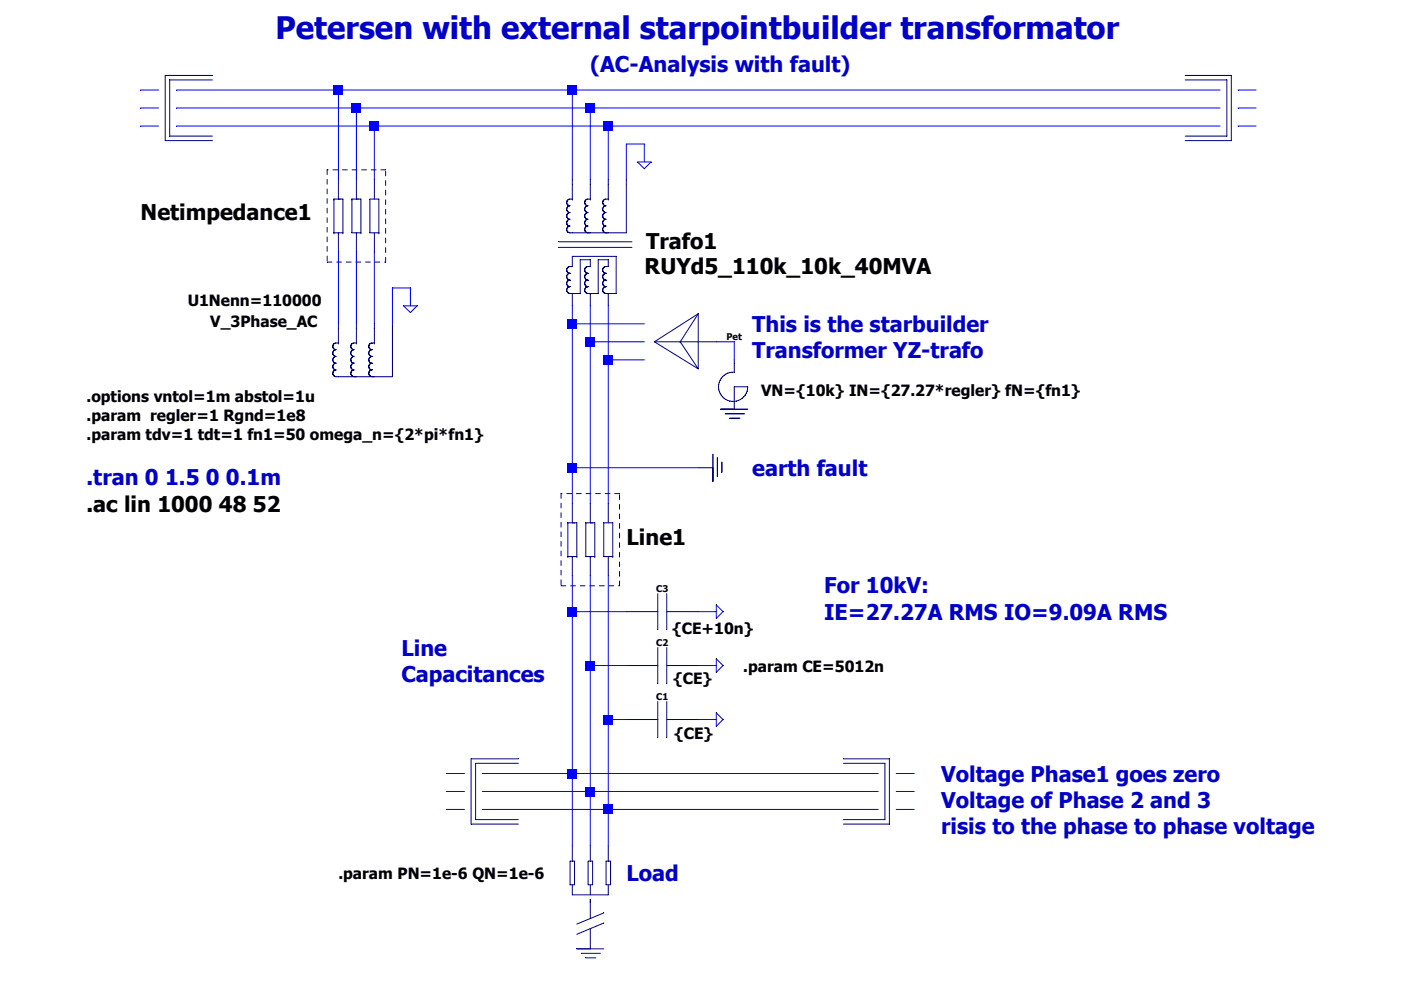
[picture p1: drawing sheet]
<svg xmlns="http://www.w3.org/2000/svg" width="297mm" height="210mm" viewBox="0 0 297 210" stroke-linecap="round" stroke-linejoin="round" font-family="sans-serif">
<defs><g id="words">
<text font-size="6.6" fill="#0000c8" x="58.4" y="8.4">Petersen with external starpointbuilder transformator</text>
<g font-size="4.6" fill="#0000c8">
<text x="125.2" y="15.2">(AC-Analysis with fault)</text>
<text x="159.5" y="70.5">This is the starbuilder</text>
<text x="159.5" y="76">Transformer YZ-trafo</text>
<text x="159.5" y="101">earth fault</text>
<text x="18.3" y="102.9">.tran 0 1.5 0 0.1m</text>
<text x="174.7" y="125.8">For 10kV:</text>
<text x="174.7" y="131.6">IE=27.27A RMS IO=9.09A RMS</text>
<text x="85.1" y="139.2">Line</text>
<text x="85.1" y="144.7">Capacitances</text>
<text x="199.6" y="165.9">Voltage Phase1 goes zero</text>
<text x="199.6" y="171.4">Voltage of Phase 2 and 3</text>
<text x="199.6" y="176.8">risis to the phase to phase voltage</text>
<text x="132.8" y="186.9">Load</text>
</g>
<g font-size="4.6">
<text x="29.8" y="46.7">Netimpedance1</text>
<text x="137" y="52.9">Trafo1</text>
<text x="136.7" y="58.1">RUYd5_110k_10k_40MVA</text>
<text x="18.3" y="108.6">.ac lin 1000 48 52</text>
<text x="132.8" y="115.6">Line1</text>
</g>
<g font-size="3.3">
<text x="39.8" y="65">U1Nenn=110000</text>
<text x="44.6" y="69.3">V_3Phase_AC</text>
<text x="18.3" y="85.3">.options vntol=1m abstol=1u</text>
<text x="18.3" y="89.3">.param regler=1 Rgnd=1e8</text>
<text x="161.4" y="84.1">VN={10k} IN={27.27*regler} fN={fn1}</text>
<text x="18.3" y="93.4">.param tdv=1 tdt=1 fn1=50 omega_n={2*pi*fn1}</text>
<text x="142.5" y="134.4">{CE+10n}</text>
<text x="157.6" y="142.5">.param CE=5012n</text>
<text x="142.7" y="145.2">{CE}</text>
<text x="142.9" y="156.8">{CE}</text>
<text x="71.8" y="186.3">.param PN=1e-6 QN=1e-6</text>
</g>
<g font-size="2">
<text x="154" y="72.1">Pet</text>
<text x="139.1" y="125.5">C3</text>
<text x="139.1" y="136.9">C2</text>
<text x="139.1" y="148.4">C1</text>
</g>
</g></defs>
<path d="M36 17v11.9" fill="none" stroke="#00007e" stroke-width=".21"/>
<path d="M36 28.9h9" fill="none" stroke="#00007e" stroke-width=".21"/>
<path d="M36 17h9" fill="none" stroke="#00007e" stroke-width=".21"/>
<path d="M35 16h10" fill="none" stroke="#00007e" stroke-width=".21"/>
<path d="M35 16v13.8" fill="none" stroke="#00007e" stroke-width=".21"/>
<path d="M35 29.8h10" fill="none" stroke="#00007e" stroke-width=".21"/>
<path d="M260.1 17v11.9" fill="none" stroke="#00007e" stroke-width=".21"/>
<path d="M251.3 28.9h8.8" fill="none" stroke="#00007e" stroke-width=".21"/>
<path d="M251.3 17h8.8" fill="none" stroke="#00007e" stroke-width=".21"/>
<path d="M251.3 16h9.8" fill="none" stroke="#00007e" stroke-width=".21"/>
<path d="M261.1 16v13.8" fill="none" stroke="#00007e" stroke-width=".21"/>
<path d="M251.3 29.8h9.8" fill="none" stroke="#00007e" stroke-width=".21"/>
<path d="M71.3 79.9h.5" fill="none" stroke="#00007e" stroke-width=".21"/>
<path d="M71.8 69.6v3.1" fill="none" stroke="#00007e" stroke-width=".21"/>
<path d="M71.8 72.7h.1" fill="none" stroke="#00007e" stroke-width=".21"/>
<path d="M71.3 72.7h.5" fill="none" stroke="#00007e" stroke-width=".21"/>
<path d="M75.1 79.9h.5" fill="none" stroke="#00007e" stroke-width=".21"/>
<path d="M75.6 69.6v3.1" fill="none" stroke="#00007e" stroke-width=".21"/>
<path d="M75.6 72.7h.1" fill="none" stroke="#00007e" stroke-width=".21"/>
<path d="M75.1 72.7h.5" fill="none" stroke="#00007e" stroke-width=".21"/>
<path d="M78.9 79.9h.5" fill="none" stroke="#00007e" stroke-width=".21"/>
<path d="M79.4 69.6v3.1" fill="none" stroke="#00007e" stroke-width=".21"/>
<path d="M79.4 72.7h.1" fill="none" stroke="#00007e" stroke-width=".21"/>
<path d="M78.9 72.7h.5" fill="none" stroke="#00007e" stroke-width=".21"/>
<path d="M71.8 68.7v.9" fill="none" stroke="#00007e" stroke-width=".21"/>
<path d="M75.6 68.7v.9" fill="none" stroke="#00007e" stroke-width=".21"/>
<path d="M79.4 68.7v.9" fill="none" stroke="#00007e" stroke-width=".21"/>
<path d="M83.2 68.7v.9" fill="none" stroke="#00007e" stroke-width=".21"/>
<path d="M71.8 79.9h11.4" fill="none" stroke="#00007e" stroke-width=".21"/>
<path d="M83.2 69.6v10.3" fill="none" stroke="#00007e" stroke-width=".21"/>
<path d="M71.2 79.9h.1" fill="none" stroke="#00007e" stroke-width=".21"/>
<path d="M71.1 79.9h.1" fill="none" stroke="#00007e" stroke-width=".21"/>
<path d="M71.1 79.9h.1" fill="none" stroke="#00007e" stroke-width=".21"/>
<path d="M71 79.8l.1 .1" fill="none" stroke="#00007e" stroke-width=".21"/>
<path d="M70.9 79.8h.1" fill="none" stroke="#00007e" stroke-width=".21"/>
<path d="M70.9 79.8h.1" fill="none" stroke="#00007e" stroke-width=".21"/>
<path d="M70.8 79.7l.1 .1" fill="none" stroke="#00007e" stroke-width=".21"/>
<path d="M70.8 79.7h.1" fill="none" stroke="#00007e" stroke-width=".21"/>
<path d="M70.7 79.7h.1" fill="none" stroke="#00007e" stroke-width=".21"/>
<path d="M70.7 79.6v.1" fill="none" stroke="#00007e" stroke-width=".21"/>
<path d="M70.7 79.5v.1" fill="none" stroke="#00007e" stroke-width=".21"/>
<path d="M70.6 79.5h.1" fill="none" stroke="#00007e" stroke-width=".21"/>
<path d="M70.6 79.4v.1" fill="none" stroke="#00007e" stroke-width=".21"/>
<path d="M70.6 79.3v.1" fill="none" stroke="#00007e" stroke-width=".21"/>
<path d="M70.6 79.3h.1" fill="none" stroke="#00007e" stroke-width=".21"/>
<path d="M70.6 79.2v.1" fill="none" stroke="#00007e" stroke-width=".21"/>
<path d="M70.6 79.1v.1" fill="none" stroke="#00007e" stroke-width=".21"/>
<path d="M70.6 79.1h.1" fill="none" stroke="#00007e" stroke-width=".21"/>
<path d="M70.6 79v.1" fill="none" stroke="#00007e" stroke-width=".21"/>
<path d="M70.6 78.9v.1" fill="none" stroke="#00007e" stroke-width=".21"/>
<path d="M70.6 78.9h.1" fill="none" stroke="#00007e" stroke-width=".21"/>
<path d="M70.7 78.8l-.1 .1" fill="none" stroke="#00007e" stroke-width=".21"/>
<path d="M70.7 78.8h.1" fill="none" stroke="#00007e" stroke-width=".21"/>
<path d="M70.7 78.7v.1" fill="none" stroke="#00007e" stroke-width=".21"/>
<path d="M70.8 78.7h-.1" fill="none" stroke="#00007e" stroke-width=".21"/>
<path d="M70.8 78.6v.1" fill="none" stroke="#00007e" stroke-width=".21"/>
<path d="M70.9 78.6h-.1" fill="none" stroke="#00007e" stroke-width=".21"/>
<path d="M71 78.5l-.1 .1" fill="none" stroke="#00007e" stroke-width=".21"/>
<path d="M71 78.5h.1" fill="none" stroke="#00007e" stroke-width=".21"/>
<path d="M71.1 78.5h-.1" fill="none" stroke="#00007e" stroke-width=".21"/>
<path d="M71.2 78.5h-.1" fill="none" stroke="#00007e" stroke-width=".21"/>
<path d="M71.2 78.5h.1" fill="none" stroke="#00007e" stroke-width=".21"/>
<path d="M71.2 78.5h.1" fill="none" stroke="#00007e" stroke-width=".21"/>
<path d="M71.1 78.4l.1 .1" fill="none" stroke="#00007e" stroke-width=".21"/>
<path d="M71.1 78.4h.1" fill="none" stroke="#00007e" stroke-width=".21"/>
<path d="M71 78.4h.1" fill="none" stroke="#00007e" stroke-width=".21"/>
<path d="M70.9 78.4h.1" fill="none" stroke="#00007e" stroke-width=".21"/>
<path d="M70.9 78.3v.1" fill="none" stroke="#00007e" stroke-width=".21"/>
<path d="M70.8 78.3h.1" fill="none" stroke="#00007e" stroke-width=".21"/>
<path d="M70.8 78.3h.1" fill="none" stroke="#00007e" stroke-width=".21"/>
<path d="M70.7 78.2l.1 .1" fill="none" stroke="#00007e" stroke-width=".21"/>
<path d="M70.7 78.2h.1" fill="none" stroke="#00007e" stroke-width=".21"/>
<path d="M70.7 78.1v.1" fill="none" stroke="#00007e" stroke-width=".21"/>
<path d="M70.6 78l.1 .1" fill="none" stroke="#00007e" stroke-width=".21"/>
<path d="M70.6 78h.1" fill="none" stroke="#00007e" stroke-width=".21"/>
<path d="M70.6 77.9v.1" fill="none" stroke="#00007e" stroke-width=".21"/>
<path d="M70.6 77.9h.1" fill="none" stroke="#00007e" stroke-width=".21"/>
<path d="M70.6 77.8v.1" fill="none" stroke="#00007e" stroke-width=".21"/>
<path d="M70.6 77.7v.1" fill="none" stroke="#00007e" stroke-width=".21"/>
<path d="M70.6 77.6v.1" fill="none" stroke="#00007e" stroke-width=".21"/>
<path d="M70.6 77.6h.1" fill="none" stroke="#00007e" stroke-width=".21"/>
<path d="M70.6 77.5v.1" fill="none" stroke="#00007e" stroke-width=".21"/>
<path d="M70.6 77.4v.1" fill="none" stroke="#00007e" stroke-width=".21"/>
<path d="M70.7 77.4h-.1" fill="none" stroke="#00007e" stroke-width=".21"/>
<path d="M70.7 77.3v.1" fill="none" stroke="#00007e" stroke-width=".21"/>
<path d="M70.7 77.3h.1" fill="none" stroke="#00007e" stroke-width=".21"/>
<path d="M70.8 77.2l-.1 .1" fill="none" stroke="#00007e" stroke-width=".21"/>
<path d="M70.8 77.2h.1" fill="none" stroke="#00007e" stroke-width=".21"/>
<path d="M70.9 77.1l-.1 .1" fill="none" stroke="#00007e" stroke-width=".21"/>
<path d="M71 77.1h-.1" fill="none" stroke="#00007e" stroke-width=".21"/>
<path d="M71 77.1h.1" fill="none" stroke="#00007e" stroke-width=".21"/>
<path d="M71.1 77l-.1 .1" fill="none" stroke="#00007e" stroke-width=".21"/>
<path d="M71.1 77h.1" fill="none" stroke="#00007e" stroke-width=".21"/>
<path d="M71.2 77h.1" fill="none" stroke="#00007e" stroke-width=".21"/>
<path d="M71.2 77h.1" fill="none" stroke="#00007e" stroke-width=".21"/>
<path d="M71.1 77h.1" fill="none" stroke="#00007e" stroke-width=".21"/>
<path d="M71.1 77h.1" fill="none" stroke="#00007e" stroke-width=".21"/>
<path d="M71 77h.1" fill="none" stroke="#00007e" stroke-width=".21"/>
<path d="M70.9 77h.1" fill="none" stroke="#00007e" stroke-width=".21"/>
<path d="M70.9 76.9v.1" fill="none" stroke="#00007e" stroke-width=".21"/>
<path d="M70.8 76.9h.1" fill="none" stroke="#00007e" stroke-width=".21"/>
<path d="M70.8 76.8v.1" fill="none" stroke="#00007e" stroke-width=".21"/>
<path d="M70.7 76.8h.1" fill="none" stroke="#00007e" stroke-width=".21"/>
<path d="M70.7 76.7v.1" fill="none" stroke="#00007e" stroke-width=".21"/>
<path d="M70.7 76.7h.1" fill="none" stroke="#00007e" stroke-width=".21"/>
<path d="M70.6 76.6l.1 .1" fill="none" stroke="#00007e" stroke-width=".21"/>
<path d="M70.6 76.5v.1" fill="none" stroke="#00007e" stroke-width=".21"/>
<path d="M70.6 76.5h.1" fill="none" stroke="#00007e" stroke-width=".21"/>
<path d="M70.6 76.4v.1" fill="none" stroke="#00007e" stroke-width=".21"/>
<path d="M70.6 76.3v.1" fill="none" stroke="#00007e" stroke-width=".21"/>
<path d="M70.6 76.3h.1" fill="none" stroke="#00007e" stroke-width=".21"/>
<path d="M70.6 76.2v.1" fill="none" stroke="#00007e" stroke-width=".21"/>
<path d="M70.6 76.1v.1" fill="none" stroke="#00007e" stroke-width=".21"/>
<path d="M70.6 76.1h.1" fill="none" stroke="#00007e" stroke-width=".21"/>
<path d="M70.6 76v.1" fill="none" stroke="#00007e" stroke-width=".21"/>
<path d="M70.7 75.9l-.1 .1" fill="none" stroke="#00007e" stroke-width=".21"/>
<path d="M70.7 75.9h.1" fill="none" stroke="#00007e" stroke-width=".21"/>
<path d="M70.7 75.8v.1" fill="none" stroke="#00007e" stroke-width=".21"/>
<path d="M70.8 75.8h-.1" fill="none" stroke="#00007e" stroke-width=".21"/>
<path d="M70.8 75.8h.1" fill="none" stroke="#00007e" stroke-width=".21"/>
<path d="M70.9 75.7l-.1 .1" fill="none" stroke="#00007e" stroke-width=".21"/>
<path d="M71 75.7h-.1" fill="none" stroke="#00007e" stroke-width=".21"/>
<path d="M71 75.6v.1" fill="none" stroke="#00007e" stroke-width=".21"/>
<path d="M71.1 75.6h-.1" fill="none" stroke="#00007e" stroke-width=".21"/>
<path d="M71.2 75.6h-.1" fill="none" stroke="#00007e" stroke-width=".21"/>
<path d="M71.2 75.6h.1" fill="none" stroke="#00007e" stroke-width=".21"/>
<path d="M71.2 75.6h.1" fill="none" stroke="#00007e" stroke-width=".21"/>
<path d="M71.1 75.6h.1" fill="none" stroke="#00007e" stroke-width=".21"/>
<path d="M71.1 75.6h.1" fill="none" stroke="#00007e" stroke-width=".21"/>
<path d="M71 75.5l.1 .1" fill="none" stroke="#00007e" stroke-width=".21"/>
<path d="M70.9 75.5h.1" fill="none" stroke="#00007e" stroke-width=".21"/>
<path d="M70.9 75.5h.1" fill="none" stroke="#00007e" stroke-width=".21"/>
<path d="M70.8 75.4l.1 .1" fill="none" stroke="#00007e" stroke-width=".21"/>
<path d="M70.8 75.4h.1" fill="none" stroke="#00007e" stroke-width=".21"/>
<path d="M70.7 75.4h.1" fill="none" stroke="#00007e" stroke-width=".21"/>
<path d="M70.7 75.3v.1" fill="none" stroke="#00007e" stroke-width=".21"/>
<path d="M70.7 75.2v.1" fill="none" stroke="#00007e" stroke-width=".21"/>
<path d="M70.6 75.2h.1" fill="none" stroke="#00007e" stroke-width=".21"/>
<path d="M70.6 75.1v.1" fill="none" stroke="#00007e" stroke-width=".21"/>
<path d="M70.6 75.1h.1" fill="none" stroke="#00007e" stroke-width=".21"/>
<path d="M70.6 75v.1" fill="none" stroke="#00007e" stroke-width=".21"/>
<path d="M70.6 74.9v.1" fill="none" stroke="#00007e" stroke-width=".21"/>
<path d="M70.6 74.8v.1" fill="none" stroke="#00007e" stroke-width=".21"/>
<path d="M70.6 74.8h.1" fill="none" stroke="#00007e" stroke-width=".21"/>
<path d="M70.6 74.7v.1" fill="none" stroke="#00007e" stroke-width=".21"/>
<path d="M70.6 74.6v.1" fill="none" stroke="#00007e" stroke-width=".21"/>
<path d="M70.6 74.6h.1" fill="none" stroke="#00007e" stroke-width=".21"/>
<path d="M70.7 74.5l-.1 .1" fill="none" stroke="#00007e" stroke-width=".21"/>
<path d="M70.7 74.5h.1" fill="none" stroke="#00007e" stroke-width=".21"/>
<path d="M70.7 74.4v.1" fill="none" stroke="#00007e" stroke-width=".21"/>
<path d="M70.8 74.4h-.1" fill="none" stroke="#00007e" stroke-width=".21"/>
<path d="M70.8 74.3v.1" fill="none" stroke="#00007e" stroke-width=".21"/>
<path d="M70.9 74.3h-.1" fill="none" stroke="#00007e" stroke-width=".21"/>
<path d="M71 74.3h-.1" fill="none" stroke="#00007e" stroke-width=".21"/>
<path d="M71 74.2v.1" fill="none" stroke="#00007e" stroke-width=".21"/>
<path d="M71.1 74.2h-.1" fill="none" stroke="#00007e" stroke-width=".21"/>
<path d="M71.1 74.2h.1" fill="none" stroke="#00007e" stroke-width=".21"/>
<path d="M71.2 74.2h.1" fill="none" stroke="#00007e" stroke-width=".21"/>
<path d="M71.2 74.2h.1" fill="none" stroke="#00007e" stroke-width=".21"/>
<path d="M71.1 74.2h.1" fill="none" stroke="#00007e" stroke-width=".21"/>
<path d="M71.1 74.1v.1" fill="none" stroke="#00007e" stroke-width=".21"/>
<path d="M71 74.1h.1" fill="none" stroke="#00007e" stroke-width=".21"/>
<path d="M70.9 74.1h.1" fill="none" stroke="#00007e" stroke-width=".21"/>
<path d="M70.9 74.1h.1" fill="none" stroke="#00007e" stroke-width=".21"/>
<path d="M70.8 74l.1 .1" fill="none" stroke="#00007e" stroke-width=".21"/>
<path d="M70.8 74h.1" fill="none" stroke="#00007e" stroke-width=".21"/>
<path d="M70.7 73.9l.1 .1" fill="none" stroke="#00007e" stroke-width=".21"/>
<path d="M70.7 73.9h.1" fill="none" stroke="#00007e" stroke-width=".21"/>
<path d="M70.7 73.8v.1" fill="none" stroke="#00007e" stroke-width=".21"/>
<path d="M70.6 73.7l.1 .1" fill="none" stroke="#00007e" stroke-width=".21"/>
<path d="M70.6 73.7h.1" fill="none" stroke="#00007e" stroke-width=".21"/>
<path d="M70.6 73.6v.1" fill="none" stroke="#00007e" stroke-width=".21"/>
<path d="M70.6 73.6h.1" fill="none" stroke="#00007e" stroke-width=".21"/>
<path d="M70.6 73.5v.1" fill="none" stroke="#00007e" stroke-width=".21"/>
<path d="M70.6 73.4v.1" fill="none" stroke="#00007e" stroke-width=".21"/>
<path d="M70.6 73.3v.1" fill="none" stroke="#00007e" stroke-width=".21"/>
<path d="M70.6 73.3h.1" fill="none" stroke="#00007e" stroke-width=".21"/>
<path d="M70.6 73.2v.1" fill="none" stroke="#00007e" stroke-width=".21"/>
<path d="M70.6 73.2h.1" fill="none" stroke="#00007e" stroke-width=".21"/>
<path d="M70.7 73.1l-.1 .1" fill="none" stroke="#00007e" stroke-width=".21"/>
<path d="M70.7 73v.1" fill="none" stroke="#00007e" stroke-width=".21"/>
<path d="M70.7 73h.1" fill="none" stroke="#00007e" stroke-width=".21"/>
<path d="M70.8 72.9l-.1 .1" fill="none" stroke="#00007e" stroke-width=".21"/>
<path d="M70.8 72.9h.1" fill="none" stroke="#00007e" stroke-width=".21"/>
<path d="M70.9 72.9h-.1" fill="none" stroke="#00007e" stroke-width=".21"/>
<path d="M71 72.8l-.1 .1" fill="none" stroke="#00007e" stroke-width=".21"/>
<path d="M71 72.8h.1" fill="none" stroke="#00007e" stroke-width=".21"/>
<path d="M71.1 72.8h-.1" fill="none" stroke="#00007e" stroke-width=".21"/>
<path d="M71.2 72.7l-.1 .1" fill="none" stroke="#00007e" stroke-width=".21"/>
<path d="M71.2 72.7h.1" fill="none" stroke="#00007e" stroke-width=".21"/>
<path d="M75 79.9h.1" fill="none" stroke="#00007e" stroke-width=".21"/>
<path d="M74.9 79.9h.1" fill="none" stroke="#00007e" stroke-width=".21"/>
<path d="M74.9 79.9h.1" fill="none" stroke="#00007e" stroke-width=".21"/>
<path d="M74.8 79.8l.1 .1" fill="none" stroke="#00007e" stroke-width=".21"/>
<path d="M74.8 79.8h.1" fill="none" stroke="#00007e" stroke-width=".21"/>
<path d="M74.7 79.8h.1" fill="none" stroke="#00007e" stroke-width=".21"/>
<path d="M74.7 79.7v.1" fill="none" stroke="#00007e" stroke-width=".21"/>
<path d="M74.6 79.7h.1" fill="none" stroke="#00007e" stroke-width=".21"/>
<path d="M74.5 79.7h.1" fill="none" stroke="#00007e" stroke-width=".21"/>
<path d="M74.5 79.6v.1" fill="none" stroke="#00007e" stroke-width=".21"/>
<path d="M74.5 79.5v.1" fill="none" stroke="#00007e" stroke-width=".21"/>
<path d="M74.4 79.5h.1" fill="none" stroke="#00007e" stroke-width=".21"/>
<path d="M74.4 79.4v.1" fill="none" stroke="#00007e" stroke-width=".21"/>
<path d="M74.4 79.3v.1" fill="none" stroke="#00007e" stroke-width=".21"/>
<path d="M74.4 79.3h.1" fill="none" stroke="#00007e" stroke-width=".21"/>
<path d="M74.4 79.2v.1" fill="none" stroke="#00007e" stroke-width=".21"/>
<path d="M74.4 79.1v.1" fill="none" stroke="#00007e" stroke-width=".21"/>
<path d="M74.4 79.1h.1" fill="none" stroke="#00007e" stroke-width=".21"/>
<path d="M74.4 79v.1" fill="none" stroke="#00007e" stroke-width=".21"/>
<path d="M74.4 78.9v.1" fill="none" stroke="#00007e" stroke-width=".21"/>
<path d="M74.4 78.9h.1" fill="none" stroke="#00007e" stroke-width=".21"/>
<path d="M74.5 78.8l-.1 .1" fill="none" stroke="#00007e" stroke-width=".21"/>
<path d="M74.5 78.8h.1" fill="none" stroke="#00007e" stroke-width=".21"/>
<path d="M74.6 78.7l-.1 .1" fill="none" stroke="#00007e" stroke-width=".21"/>
<path d="M74.6 78.7h.1" fill="none" stroke="#00007e" stroke-width=".21"/>
<path d="M74.7 78.6l-.1 .1" fill="none" stroke="#00007e" stroke-width=".21"/>
<path d="M74.7 78.6h.1" fill="none" stroke="#00007e" stroke-width=".21"/>
<path d="M74.8 78.5l-.1 .1" fill="none" stroke="#00007e" stroke-width=".21"/>
<path d="M74.8 78.5h.1" fill="none" stroke="#00007e" stroke-width=".21"/>
<path d="M74.9 78.5h-.1" fill="none" stroke="#00007e" stroke-width=".21"/>
<path d="M75 78.5h-.1" fill="none" stroke="#00007e" stroke-width=".21"/>
<path d="M75 78.5h.1" fill="none" stroke="#00007e" stroke-width=".21"/>
<path d="M75 78.5h.1" fill="none" stroke="#00007e" stroke-width=".21"/>
<path d="M74.9 78.4l.1 .1" fill="none" stroke="#00007e" stroke-width=".21"/>
<path d="M74.9 78.4h.1" fill="none" stroke="#00007e" stroke-width=".21"/>
<path d="M74.8 78.4h.1" fill="none" stroke="#00007e" stroke-width=".21"/>
<path d="M74.8 78.4h.1" fill="none" stroke="#00007e" stroke-width=".21"/>
<path d="M74.7 78.3l.1 .1" fill="none" stroke="#00007e" stroke-width=".21"/>
<path d="M74.7 78.3h.1" fill="none" stroke="#00007e" stroke-width=".21"/>
<path d="M74.6 78.3h.1" fill="none" stroke="#00007e" stroke-width=".21"/>
<path d="M74.5 78.2l.1 .1" fill="none" stroke="#00007e" stroke-width=".21"/>
<path d="M74.5 78.2h.1" fill="none" stroke="#00007e" stroke-width=".21"/>
<path d="M74.5 78.1v.1" fill="none" stroke="#00007e" stroke-width=".21"/>
<path d="M74.4 78l.1 .1" fill="none" stroke="#00007e" stroke-width=".21"/>
<path d="M74.4 78h.1" fill="none" stroke="#00007e" stroke-width=".21"/>
<path d="M74.4 77.9v.1" fill="none" stroke="#00007e" stroke-width=".21"/>
<path d="M74.4 77.9h.1" fill="none" stroke="#00007e" stroke-width=".21"/>
<path d="M74.4 77.8v.1" fill="none" stroke="#00007e" stroke-width=".21"/>
<path d="M74.4 77.7v.1" fill="none" stroke="#00007e" stroke-width=".21"/>
<path d="M74.4 77.6v.1" fill="none" stroke="#00007e" stroke-width=".21"/>
<path d="M74.4 77.6h.1" fill="none" stroke="#00007e" stroke-width=".21"/>
<path d="M74.4 77.5v.1" fill="none" stroke="#00007e" stroke-width=".21"/>
<path d="M74.4 77.4v.1" fill="none" stroke="#00007e" stroke-width=".21"/>
<path d="M74.5 77.4h-.1" fill="none" stroke="#00007e" stroke-width=".21"/>
<path d="M74.5 77.3v.1" fill="none" stroke="#00007e" stroke-width=".21"/>
<path d="M74.6 77.3h-.1" fill="none" stroke="#00007e" stroke-width=".21"/>
<path d="M74.6 77.2v.1" fill="none" stroke="#00007e" stroke-width=".21"/>
<path d="M74.7 77.2h-.1" fill="none" stroke="#00007e" stroke-width=".21"/>
<path d="M74.7 77.1v.1" fill="none" stroke="#00007e" stroke-width=".21"/>
<path d="M74.8 77.1h-.1" fill="none" stroke="#00007e" stroke-width=".21"/>
<path d="M74.8 77.1h.1" fill="none" stroke="#00007e" stroke-width=".21"/>
<path d="M74.9 77l-.1 .1" fill="none" stroke="#00007e" stroke-width=".21"/>
<path d="M74.9 77h.1" fill="none" stroke="#00007e" stroke-width=".21"/>
<path d="M75 77h.1" fill="none" stroke="#00007e" stroke-width=".21"/>
<path d="M75 77h.1" fill="none" stroke="#00007e" stroke-width=".21"/>
<path d="M74.9 77h.1" fill="none" stroke="#00007e" stroke-width=".21"/>
<path d="M74.9 77h.1" fill="none" stroke="#00007e" stroke-width=".21"/>
<path d="M74.8 77h.1" fill="none" stroke="#00007e" stroke-width=".21"/>
<path d="M74.8 77h.1" fill="none" stroke="#00007e" stroke-width=".21"/>
<path d="M74.7 76.9l.1 .1" fill="none" stroke="#00007e" stroke-width=".21"/>
<path d="M74.7 76.9h.1" fill="none" stroke="#00007e" stroke-width=".21"/>
<path d="M74.6 76.8l.1 .1" fill="none" stroke="#00007e" stroke-width=".21"/>
<path d="M74.5 76.8h.1" fill="none" stroke="#00007e" stroke-width=".21"/>
<path d="M74.5 76.7v.1" fill="none" stroke="#00007e" stroke-width=".21"/>
<path d="M74.5 76.7h.1" fill="none" stroke="#00007e" stroke-width=".21"/>
<path d="M74.4 76.6l.1 .1" fill="none" stroke="#00007e" stroke-width=".21"/>
<path d="M74.4 76.5v.1" fill="none" stroke="#00007e" stroke-width=".21"/>
<path d="M74.4 76.5h.1" fill="none" stroke="#00007e" stroke-width=".21"/>
<path d="M74.4 76.4v.1" fill="none" stroke="#00007e" stroke-width=".21"/>
<path d="M74.4 76.3v.1" fill="none" stroke="#00007e" stroke-width=".21"/>
<path d="M74.4 76.3h.1" fill="none" stroke="#00007e" stroke-width=".21"/>
<path d="M74.4 76.2v.1" fill="none" stroke="#00007e" stroke-width=".21"/>
<path d="M74.4 76.1v.1" fill="none" stroke="#00007e" stroke-width=".21"/>
<path d="M74.4 76.1h.1" fill="none" stroke="#00007e" stroke-width=".21"/>
<path d="M74.4 76v.1" fill="none" stroke="#00007e" stroke-width=".21"/>
<path d="M74.5 75.9l-.1 .1" fill="none" stroke="#00007e" stroke-width=".21"/>
<path d="M74.5 75.9h.1" fill="none" stroke="#00007e" stroke-width=".21"/>
<path d="M74.6 75.8l-.1 .1" fill="none" stroke="#00007e" stroke-width=".21"/>
<path d="M74.6 75.8h.1" fill="none" stroke="#00007e" stroke-width=".21"/>
<path d="M74.7 75.8h-.1" fill="none" stroke="#00007e" stroke-width=".21"/>
<path d="M74.7 75.7v.1" fill="none" stroke="#00007e" stroke-width=".21"/>
<path d="M74.8 75.7h-.1" fill="none" stroke="#00007e" stroke-width=".21"/>
<path d="M74.8 75.6v.1" fill="none" stroke="#00007e" stroke-width=".21"/>
<path d="M74.9 75.6h-.1" fill="none" stroke="#00007e" stroke-width=".21"/>
<path d="M75 75.6h-.1" fill="none" stroke="#00007e" stroke-width=".21"/>
<path d="M75 75.6h.1" fill="none" stroke="#00007e" stroke-width=".21"/>
<path d="M75 75.6h.1" fill="none" stroke="#00007e" stroke-width=".21"/>
<path d="M74.9 75.6h.1" fill="none" stroke="#00007e" stroke-width=".21"/>
<path d="M74.9 75.6h.1" fill="none" stroke="#00007e" stroke-width=".21"/>
<path d="M74.8 75.5l.1 .1" fill="none" stroke="#00007e" stroke-width=".21"/>
<path d="M74.8 75.5h.1" fill="none" stroke="#00007e" stroke-width=".21"/>
<path d="M74.7 75.5h.1" fill="none" stroke="#00007e" stroke-width=".21"/>
<path d="M74.7 75.4v.1" fill="none" stroke="#00007e" stroke-width=".21"/>
<path d="M74.6 75.4h.1" fill="none" stroke="#00007e" stroke-width=".21"/>
<path d="M74.5 75.4h.1" fill="none" stroke="#00007e" stroke-width=".21"/>
<path d="M74.5 75.3v.1" fill="none" stroke="#00007e" stroke-width=".21"/>
<path d="M74.5 75.2v.1" fill="none" stroke="#00007e" stroke-width=".21"/>
<path d="M74.4 75.2h.1" fill="none" stroke="#00007e" stroke-width=".21"/>
<path d="M74.4 75.1v.1" fill="none" stroke="#00007e" stroke-width=".21"/>
<path d="M74.4 75.1h.1" fill="none" stroke="#00007e" stroke-width=".21"/>
<path d="M74.4 75v.1" fill="none" stroke="#00007e" stroke-width=".21"/>
<path d="M74.4 74.9v.1" fill="none" stroke="#00007e" stroke-width=".21"/>
<path d="M74.4 74.8v.1" fill="none" stroke="#00007e" stroke-width=".21"/>
<path d="M74.4 74.8h.1" fill="none" stroke="#00007e" stroke-width=".21"/>
<path d="M74.4 74.7v.1" fill="none" stroke="#00007e" stroke-width=".21"/>
<path d="M74.4 74.6v.1" fill="none" stroke="#00007e" stroke-width=".21"/>
<path d="M74.4 74.6h.1" fill="none" stroke="#00007e" stroke-width=".21"/>
<path d="M74.5 74.5l-.1 .1" fill="none" stroke="#00007e" stroke-width=".21"/>
<path d="M74.5 74.5h.1" fill="none" stroke="#00007e" stroke-width=".21"/>
<path d="M74.6 74.4l-.1 .1" fill="none" stroke="#00007e" stroke-width=".21"/>
<path d="M74.6 74.4h.1" fill="none" stroke="#00007e" stroke-width=".21"/>
<path d="M74.7 74.3l-.1 .1" fill="none" stroke="#00007e" stroke-width=".21"/>
<path d="M74.7 74.3h.1" fill="none" stroke="#00007e" stroke-width=".21"/>
<path d="M74.8 74.3h-.1" fill="none" stroke="#00007e" stroke-width=".21"/>
<path d="M74.8 74.2v.1" fill="none" stroke="#00007e" stroke-width=".21"/>
<path d="M74.9 74.2h-.1" fill="none" stroke="#00007e" stroke-width=".21"/>
<path d="M74.9 74.2h.1" fill="none" stroke="#00007e" stroke-width=".21"/>
<path d="M75 74.2h.1" fill="none" stroke="#00007e" stroke-width=".21"/>
<path d="M75 74.2h.1" fill="none" stroke="#00007e" stroke-width=".21"/>
<path d="M74.9 74.2h.1" fill="none" stroke="#00007e" stroke-width=".21"/>
<path d="M74.9 74.1v.1" fill="none" stroke="#00007e" stroke-width=".21"/>
<path d="M74.8 74.1h.1" fill="none" stroke="#00007e" stroke-width=".21"/>
<path d="M74.8 74.1h.1" fill="none" stroke="#00007e" stroke-width=".21"/>
<path d="M74.7 74.1h.1" fill="none" stroke="#00007e" stroke-width=".21"/>
<path d="M74.7 74v.1" fill="none" stroke="#00007e" stroke-width=".21"/>
<path d="M74.6 74h.1" fill="none" stroke="#00007e" stroke-width=".21"/>
<path d="M74.5 73.9l.1 .1" fill="none" stroke="#00007e" stroke-width=".21"/>
<path d="M74.5 73.9h.1" fill="none" stroke="#00007e" stroke-width=".21"/>
<path d="M74.5 73.8v.1" fill="none" stroke="#00007e" stroke-width=".21"/>
<path d="M74.4 73.7l.1 .1" fill="none" stroke="#00007e" stroke-width=".21"/>
<path d="M74.4 73.7h.1" fill="none" stroke="#00007e" stroke-width=".21"/>
<path d="M74.4 73.6v.1" fill="none" stroke="#00007e" stroke-width=".21"/>
<path d="M74.4 73.6h.1" fill="none" stroke="#00007e" stroke-width=".21"/>
<path d="M74.4 73.5v.1" fill="none" stroke="#00007e" stroke-width=".21"/>
<path d="M74.4 73.4v.1" fill="none" stroke="#00007e" stroke-width=".21"/>
<path d="M74.4 73.3v.1" fill="none" stroke="#00007e" stroke-width=".21"/>
<path d="M74.4 73.3h.1" fill="none" stroke="#00007e" stroke-width=".21"/>
<path d="M74.4 73.2v.1" fill="none" stroke="#00007e" stroke-width=".21"/>
<path d="M74.4 73.2h.1" fill="none" stroke="#00007e" stroke-width=".21"/>
<path d="M74.5 73.1l-.1 .1" fill="none" stroke="#00007e" stroke-width=".21"/>
<path d="M74.5 73v.1" fill="none" stroke="#00007e" stroke-width=".21"/>
<path d="M74.6 73h-.1" fill="none" stroke="#00007e" stroke-width=".21"/>
<path d="M74.6 72.9v.1" fill="none" stroke="#00007e" stroke-width=".21"/>
<path d="M74.7 72.9h-.1" fill="none" stroke="#00007e" stroke-width=".21"/>
<path d="M74.7 72.9h.1" fill="none" stroke="#00007e" stroke-width=".21"/>
<path d="M74.8 72.8l-.1 .1" fill="none" stroke="#00007e" stroke-width=".21"/>
<path d="M74.8 72.8h.1" fill="none" stroke="#00007e" stroke-width=".21"/>
<path d="M74.9 72.8h-.1" fill="none" stroke="#00007e" stroke-width=".21"/>
<path d="M75 72.7l-.1 .1" fill="none" stroke="#00007e" stroke-width=".21"/>
<path d="M75 72.7h.1" fill="none" stroke="#00007e" stroke-width=".21"/>
<path d="M78.8 79.9h.1" fill="none" stroke="#00007e" stroke-width=".21"/>
<path d="M78.8 79.9h.1" fill="none" stroke="#00007e" stroke-width=".21"/>
<path d="M78.7 79.9h.1" fill="none" stroke="#00007e" stroke-width=".21"/>
<path d="M78.6 79.8l.1 .1" fill="none" stroke="#00007e" stroke-width=".21"/>
<path d="M78.6 79.8h.1" fill="none" stroke="#00007e" stroke-width=".21"/>
<path d="M78.5 79.8h.1" fill="none" stroke="#00007e" stroke-width=".21"/>
<path d="M78.5 79.7v.1" fill="none" stroke="#00007e" stroke-width=".21"/>
<path d="M78.4 79.7h.1" fill="none" stroke="#00007e" stroke-width=".21"/>
<path d="M78.4 79.7h.1" fill="none" stroke="#00007e" stroke-width=".21"/>
<path d="M78.3 79.6l.1 .1" fill="none" stroke="#00007e" stroke-width=".21"/>
<path d="M78.3 79.5v.1" fill="none" stroke="#00007e" stroke-width=".21"/>
<path d="M78.2 79.5h.1" fill="none" stroke="#00007e" stroke-width=".21"/>
<path d="M78.2 79.4v.1" fill="none" stroke="#00007e" stroke-width=".21"/>
<path d="M78.2 79.3v.1" fill="none" stroke="#00007e" stroke-width=".21"/>
<path d="M78.2 79.3h.1" fill="none" stroke="#00007e" stroke-width=".21"/>
<path d="M78.2 79.2v.1" fill="none" stroke="#00007e" stroke-width=".21"/>
<path d="M78.2 79.1v.1" fill="none" stroke="#00007e" stroke-width=".21"/>
<path d="M78.2 79.1h.1" fill="none" stroke="#00007e" stroke-width=".21"/>
<path d="M78.2 79v.1" fill="none" stroke="#00007e" stroke-width=".21"/>
<path d="M78.2 78.9v.1" fill="none" stroke="#00007e" stroke-width=".21"/>
<path d="M78.2 78.9h.1" fill="none" stroke="#00007e" stroke-width=".21"/>
<path d="M78.3 78.8l-.1 .1" fill="none" stroke="#00007e" stroke-width=".21"/>
<path d="M78.3 78.8h.1" fill="none" stroke="#00007e" stroke-width=".21"/>
<path d="M78.4 78.7l-.1 .1" fill="none" stroke="#00007e" stroke-width=".21"/>
<path d="M78.4 78.7h.1" fill="none" stroke="#00007e" stroke-width=".21"/>
<path d="M78.5 78.6l-.1 .1" fill="none" stroke="#00007e" stroke-width=".21"/>
<path d="M78.5 78.6h.1" fill="none" stroke="#00007e" stroke-width=".21"/>
<path d="M78.6 78.5l-.1 .1" fill="none" stroke="#00007e" stroke-width=".21"/>
<path d="M78.7 78.5h-.1" fill="none" stroke="#00007e" stroke-width=".21"/>
<path d="M78.7 78.5h.1" fill="none" stroke="#00007e" stroke-width=".21"/>
<path d="M78.8 78.5h-.1" fill="none" stroke="#00007e" stroke-width=".21"/>
<path d="M78.8 78.5h.1" fill="none" stroke="#00007e" stroke-width=".21"/>
<path d="M78.8 78.5h.1" fill="none" stroke="#00007e" stroke-width=".21"/>
<path d="M78.8 78.4v.1" fill="none" stroke="#00007e" stroke-width=".21"/>
<path d="M78.7 78.4h.1" fill="none" stroke="#00007e" stroke-width=".21"/>
<path d="M78.6 78.4h.1" fill="none" stroke="#00007e" stroke-width=".21"/>
<path d="M78.6 78.4h.1" fill="none" stroke="#00007e" stroke-width=".21"/>
<path d="M78.5 78.3l.1 .1" fill="none" stroke="#00007e" stroke-width=".21"/>
<path d="M78.5 78.3h.1" fill="none" stroke="#00007e" stroke-width=".21"/>
<path d="M78.4 78.3h.1" fill="none" stroke="#00007e" stroke-width=".21"/>
<path d="M78.4 78.2v.1" fill="none" stroke="#00007e" stroke-width=".21"/>
<path d="M78.3 78.2h.1" fill="none" stroke="#00007e" stroke-width=".21"/>
<path d="M78.3 78.1v.1" fill="none" stroke="#00007e" stroke-width=".21"/>
<path d="M78.2 78l.1 .1" fill="none" stroke="#00007e" stroke-width=".21"/>
<path d="M78.2 78h.1" fill="none" stroke="#00007e" stroke-width=".21"/>
<path d="M78.2 77.9v.1" fill="none" stroke="#00007e" stroke-width=".21"/>
<path d="M78.2 77.9h.1" fill="none" stroke="#00007e" stroke-width=".21"/>
<path d="M78.2 77.8v.1" fill="none" stroke="#00007e" stroke-width=".21"/>
<path d="M78.2 77.7v.1" fill="none" stroke="#00007e" stroke-width=".21"/>
<path d="M78.2 77.6v.1" fill="none" stroke="#00007e" stroke-width=".21"/>
<path d="M78.2 77.6h.1" fill="none" stroke="#00007e" stroke-width=".21"/>
<path d="M78.2 77.5v.1" fill="none" stroke="#00007e" stroke-width=".21"/>
<path d="M78.2 77.4v.1" fill="none" stroke="#00007e" stroke-width=".21"/>
<path d="M78.3 77.4h-.1" fill="none" stroke="#00007e" stroke-width=".21"/>
<path d="M78.3 77.3v.1" fill="none" stroke="#00007e" stroke-width=".21"/>
<path d="M78.4 77.3h-.1" fill="none" stroke="#00007e" stroke-width=".21"/>
<path d="M78.4 77.2v.1" fill="none" stroke="#00007e" stroke-width=".21"/>
<path d="M78.5 77.2h-.1" fill="none" stroke="#00007e" stroke-width=".21"/>
<path d="M78.5 77.1v.1" fill="none" stroke="#00007e" stroke-width=".21"/>
<path d="M78.6 77.1h-.1" fill="none" stroke="#00007e" stroke-width=".21"/>
<path d="M78.7 77.1h-.1" fill="none" stroke="#00007e" stroke-width=".21"/>
<path d="M78.7 77v.1" fill="none" stroke="#00007e" stroke-width=".21"/>
<path d="M78.7 77h.1" fill="none" stroke="#00007e" stroke-width=".21"/>
<path d="M78.9 77h-.1" fill="none" stroke="#00007e" stroke-width=".21"/>
<path d="M78.8 77h.1" fill="none" stroke="#00007e" stroke-width=".21"/>
<path d="M78.8 77h.1" fill="none" stroke="#00007e" stroke-width=".21"/>
<path d="M78.7 77h.1" fill="none" stroke="#00007e" stroke-width=".21"/>
<path d="M78.6 77h.1" fill="none" stroke="#00007e" stroke-width=".21"/>
<path d="M78.6 77h.1" fill="none" stroke="#00007e" stroke-width=".21"/>
<path d="M78.5 76.9l.1 .1" fill="none" stroke="#00007e" stroke-width=".21"/>
<path d="M78.5 76.9h.1" fill="none" stroke="#00007e" stroke-width=".21"/>
<path d="M78.4 76.8l.1 .1" fill="none" stroke="#00007e" stroke-width=".21"/>
<path d="M78.4 76.8h.1" fill="none" stroke="#00007e" stroke-width=".21"/>
<path d="M78.3 76.7l.1 .1" fill="none" stroke="#00007e" stroke-width=".21"/>
<path d="M78.3 76.7h.1" fill="none" stroke="#00007e" stroke-width=".21"/>
<path d="M78.2 76.6l.1 .1" fill="none" stroke="#00007e" stroke-width=".21"/>
<path d="M78.2 76.5v.1" fill="none" stroke="#00007e" stroke-width=".21"/>
<path d="M78.2 76.5h.1" fill="none" stroke="#00007e" stroke-width=".21"/>
<path d="M78.2 76.4v.1" fill="none" stroke="#00007e" stroke-width=".21"/>
<path d="M78.2 76.3v.1" fill="none" stroke="#00007e" stroke-width=".21"/>
<path d="M78.2 76.3h.1" fill="none" stroke="#00007e" stroke-width=".21"/>
<path d="M78.2 76.2v.1" fill="none" stroke="#00007e" stroke-width=".21"/>
<path d="M78.2 76.1v.1" fill="none" stroke="#00007e" stroke-width=".21"/>
<path d="M78.2 76.1h.1" fill="none" stroke="#00007e" stroke-width=".21"/>
<path d="M78.2 76v.1" fill="none" stroke="#00007e" stroke-width=".21"/>
<path d="M78.3 75.9l-.1 .1" fill="none" stroke="#00007e" stroke-width=".21"/>
<path d="M78.3 75.9h.1" fill="none" stroke="#00007e" stroke-width=".21"/>
<path d="M78.4 75.8l-.1 .1" fill="none" stroke="#00007e" stroke-width=".21"/>
<path d="M78.4 75.8h.1" fill="none" stroke="#00007e" stroke-width=".21"/>
<path d="M78.5 75.8h-.1" fill="none" stroke="#00007e" stroke-width=".21"/>
<path d="M78.5 75.7v.1" fill="none" stroke="#00007e" stroke-width=".21"/>
<path d="M78.6 75.7h-.1" fill="none" stroke="#00007e" stroke-width=".21"/>
<path d="M78.7 75.6l-.1 .1" fill="none" stroke="#00007e" stroke-width=".21"/>
<path d="M78.7 75.6h.1" fill="none" stroke="#00007e" stroke-width=".21"/>
<path d="M78.8 75.6h-.1" fill="none" stroke="#00007e" stroke-width=".21"/>
<path d="M78.8 75.6h.1" fill="none" stroke="#00007e" stroke-width=".21"/>
<path d="M78.8 75.6h.1" fill="none" stroke="#00007e" stroke-width=".21"/>
<path d="M78.8 75.6h.1" fill="none" stroke="#00007e" stroke-width=".21"/>
<path d="M78.7 75.6h.1" fill="none" stroke="#00007e" stroke-width=".21"/>
<path d="M78.6 75.5l.1 .1" fill="none" stroke="#00007e" stroke-width=".21"/>
<path d="M78.6 75.5h.1" fill="none" stroke="#00007e" stroke-width=".21"/>
<path d="M78.5 75.5h.1" fill="none" stroke="#00007e" stroke-width=".21"/>
<path d="M78.5 75.4v.1" fill="none" stroke="#00007e" stroke-width=".21"/>
<path d="M78.4 75.4h.1" fill="none" stroke="#00007e" stroke-width=".21"/>
<path d="M78.4 75.4h.1" fill="none" stroke="#00007e" stroke-width=".21"/>
<path d="M78.3 75.3l.1 .1" fill="none" stroke="#00007e" stroke-width=".21"/>
<path d="M78.3 75.2v.1" fill="none" stroke="#00007e" stroke-width=".21"/>
<path d="M78.2 75.2h.1" fill="none" stroke="#00007e" stroke-width=".21"/>
<path d="M78.2 75.1v.1" fill="none" stroke="#00007e" stroke-width=".21"/>
<path d="M78.2 75.1h.1" fill="none" stroke="#00007e" stroke-width=".21"/>
<path d="M78.2 75v.1" fill="none" stroke="#00007e" stroke-width=".21"/>
<path d="M78.2 74.9v.1" fill="none" stroke="#00007e" stroke-width=".21"/>
<path d="M78.2 74.8v.1" fill="none" stroke="#00007e" stroke-width=".21"/>
<path d="M78.2 74.8h.1" fill="none" stroke="#00007e" stroke-width=".21"/>
<path d="M78.2 74.7v.1" fill="none" stroke="#00007e" stroke-width=".21"/>
<path d="M78.2 74.6v.1" fill="none" stroke="#00007e" stroke-width=".21"/>
<path d="M78.2 74.6h.1" fill="none" stroke="#00007e" stroke-width=".21"/>
<path d="M78.3 74.5l-.1 .1" fill="none" stroke="#00007e" stroke-width=".21"/>
<path d="M78.3 74.5h.1" fill="none" stroke="#00007e" stroke-width=".21"/>
<path d="M78.4 74.4l-.1 .1" fill="none" stroke="#00007e" stroke-width=".21"/>
<path d="M78.4 74.4h.1" fill="none" stroke="#00007e" stroke-width=".21"/>
<path d="M78.5 74.3l-.1 .1" fill="none" stroke="#00007e" stroke-width=".21"/>
<path d="M78.5 74.3h.1" fill="none" stroke="#00007e" stroke-width=".21"/>
<path d="M78.6 74.3h-.1" fill="none" stroke="#00007e" stroke-width=".21"/>
<path d="M78.7 74.2l-.1 .1" fill="none" stroke="#00007e" stroke-width=".21"/>
<path d="M78.7 74.2h.1" fill="none" stroke="#00007e" stroke-width=".21"/>
<path d="M78.7 74.2h.1" fill="none" stroke="#00007e" stroke-width=".21"/>
<path d="M78.9 74.2h-.1" fill="none" stroke="#00007e" stroke-width=".21"/>
<path d="M78.8 74.2h.1" fill="none" stroke="#00007e" stroke-width=".21"/>
<path d="M78.8 74.2h.1" fill="none" stroke="#00007e" stroke-width=".21"/>
<path d="M78.7 74.1l.1 .1" fill="none" stroke="#00007e" stroke-width=".21"/>
<path d="M78.6 74.1h.1" fill="none" stroke="#00007e" stroke-width=".21"/>
<path d="M78.6 74.1h.1" fill="none" stroke="#00007e" stroke-width=".21"/>
<path d="M78.5 74.1h.1" fill="none" stroke="#00007e" stroke-width=".21"/>
<path d="M78.5 74v.1" fill="none" stroke="#00007e" stroke-width=".21"/>
<path d="M78.4 74h.1" fill="none" stroke="#00007e" stroke-width=".21"/>
<path d="M78.4 73.9v.1" fill="none" stroke="#00007e" stroke-width=".21"/>
<path d="M78.3 73.9h.1" fill="none" stroke="#00007e" stroke-width=".21"/>
<path d="M78.3 73.8v.1" fill="none" stroke="#00007e" stroke-width=".21"/>
<path d="M78.2 73.7l.1 .1" fill="none" stroke="#00007e" stroke-width=".21"/>
<path d="M78.2 73.7h.1" fill="none" stroke="#00007e" stroke-width=".21"/>
<path d="M78.2 73.6v.1" fill="none" stroke="#00007e" stroke-width=".21"/>
<path d="M78.2 73.6h.1" fill="none" stroke="#00007e" stroke-width=".21"/>
<path d="M78.2 73.5v.1" fill="none" stroke="#00007e" stroke-width=".21"/>
<path d="M78.2 73.4v.1" fill="none" stroke="#00007e" stroke-width=".21"/>
<path d="M78.2 73.3v.1" fill="none" stroke="#00007e" stroke-width=".21"/>
<path d="M78.2 73.3h.1" fill="none" stroke="#00007e" stroke-width=".21"/>
<path d="M78.2 73.2v.1" fill="none" stroke="#00007e" stroke-width=".21"/>
<path d="M78.2 73.2h.1" fill="none" stroke="#00007e" stroke-width=".21"/>
<path d="M78.3 73.1l-.1 .1" fill="none" stroke="#00007e" stroke-width=".21"/>
<path d="M78.3 73v.1" fill="none" stroke="#00007e" stroke-width=".21"/>
<path d="M78.4 73h-.1" fill="none" stroke="#00007e" stroke-width=".21"/>
<path d="M78.4 72.9v.1" fill="none" stroke="#00007e" stroke-width=".21"/>
<path d="M78.5 72.9h-.1" fill="none" stroke="#00007e" stroke-width=".21"/>
<path d="M78.5 72.9h.1" fill="none" stroke="#00007e" stroke-width=".21"/>
<path d="M78.6 72.8l-.1 .1" fill="none" stroke="#00007e" stroke-width=".21"/>
<path d="M78.7 72.8h-.1" fill="none" stroke="#00007e" stroke-width=".21"/>
<path d="M78.7 72.8h.1" fill="none" stroke="#00007e" stroke-width=".21"/>
<path d="M78.8 72.7l-.1 .1" fill="none" stroke="#00007e" stroke-width=".21"/>
<path d="M78.8 72.7h.1" fill="none" stroke="#00007e" stroke-width=".21"/>
<path d="M75.6 42.2h.4" fill="none" stroke="#00007e" stroke-width=".21"/>
<path d="M75.6 49.4h.1" fill="none" stroke="#00007e" stroke-width=".21"/>
<path d="M71.8 42.2h.4" fill="none" stroke="#00007e" stroke-width=".21"/>
<path d="M71.8 49.4h.1" fill="none" stroke="#00007e" stroke-width=".21"/>
<path d="M79.4 38.2v4" fill="none" stroke="#00007e" stroke-width=".21"/>
<path d="M75.6 38.2v4" fill="none" stroke="#00007e" stroke-width=".21"/>
<path d="M71.8 38.2v4" fill="none" stroke="#00007e" stroke-width=".21"/>
<path d="M79.4 49.4v4" fill="none" stroke="#00007e" stroke-width=".21"/>
<path d="M75.6 49.4v4" fill="none" stroke="#00007e" stroke-width=".21"/>
<path d="M71.8 49.4v4" fill="none" stroke="#00007e" stroke-width=".21"/>
<path d="M78.4 42.2h1.9" fill="none" stroke="#00007e" stroke-width=".21"/>
<path d="M78.4 42.2v7.2" fill="none" stroke="#00007e" stroke-width=".21"/>
<path d="M78.4 49.4h1.9" fill="none" stroke="#00007e" stroke-width=".21"/>
<path d="M80.3 49.4h.1" fill="none" stroke="#00007e" stroke-width=".21"/>
<path d="M80.3 42.2v7.2" fill="none" stroke="#00007e" stroke-width=".21"/>
<path d="M74.6 42.2h1.9" fill="none" stroke="#00007e" stroke-width=".21"/>
<path d="M74.6 42.2h.1" fill="none" stroke="#00007e" stroke-width=".21"/>
<path d="M74.6 42.2v7.2" fill="none" stroke="#00007e" stroke-width=".21"/>
<path d="M74.6 49.4h1.9" fill="none" stroke="#00007e" stroke-width=".21"/>
<path d="M76.5 49.4h.1" fill="none" stroke="#00007e" stroke-width=".21"/>
<path d="M76.5 42.2v7.2" fill="none" stroke="#00007e" stroke-width=".21"/>
<path d="M70.8 42.2h1.9" fill="none" stroke="#00007e" stroke-width=".21"/>
<path d="M70.8 42.2h.1" fill="none" stroke="#00007e" stroke-width=".21"/>
<path d="M70.8 42.2v7.2" fill="none" stroke="#00007e" stroke-width=".21"/>
<path d="M70.8 49.4h.1" fill="none" stroke="#00007e" stroke-width=".21"/>
<path d="M70.8 49.4h1.9" fill="none" stroke="#00007e" stroke-width=".21"/>
<path d="M72.7 49.4h.1" fill="none" stroke="#00007e" stroke-width=".21"/>
<path d="M72.7 42.2v7.2" fill="none" stroke="#00007e" stroke-width=".21"/>
<path d="M81.8 55.6v-19.6" fill="none" stroke="#00007e" stroke-width=".21" stroke-dasharray="1 1 1 1 1 1 1 1"/>
<path d="M69.4 55.6h12.4" fill="none" stroke="#00007e" stroke-width=".21" stroke-dasharray="1 1 1 1 1 1 1 1"/>
<path d="M69.4 36v19.6" fill="none" stroke="#00007e" stroke-width=".21" stroke-dasharray="1 1 1 1 1 1 1 1"/>
<path d="M81.8 36h-12.4" fill="none" stroke="#00007e" stroke-width=".21" stroke-dasharray="1 1 1 1 1 1 1 1"/>
<path d="M100.8 161.9v11.9" fill="none" stroke="#00007e" stroke-width=".21"/>
<path d="M100.8 173.8h9.1" fill="none" stroke="#00007e" stroke-width=".21"/>
<path d="M100.8 161.9h9.1" fill="none" stroke="#00007e" stroke-width=".21"/>
<path d="M99.9 161h10" fill="none" stroke="#00007e" stroke-width=".21"/>
<path d="M99.9 161v13.8" fill="none" stroke="#00007e" stroke-width=".21"/>
<path d="M99.9 174.8h10" fill="none" stroke="#00007e" stroke-width=".21"/>
<path d="M187.6 161.9v11.9" fill="none" stroke="#00007e" stroke-width=".21"/>
<path d="M178.8 173.8h8.8" fill="none" stroke="#00007e" stroke-width=".21"/>
<path d="M178.8 161.9h8.8" fill="none" stroke="#00007e" stroke-width=".21"/>
<path d="M178.8 161h9.8" fill="none" stroke="#00007e" stroke-width=".21"/>
<path d="M188.6 161v13.8" fill="none" stroke="#00007e" stroke-width=".21"/>
<path d="M178.8 174.8h9.8" fill="none" stroke="#00007e" stroke-width=".21"/>
<path d="M120.9 49.4h.4" fill="none" stroke="#00007e" stroke-width=".21"/>
<path d="M121.3 39.1v3.1" fill="none" stroke="#00007e" stroke-width=".21"/>
<path d="M121.3 42.2h.1" fill="none" stroke="#00007e" stroke-width=".21"/>
<path d="M120.9 42.2h.4" fill="none" stroke="#00007e" stroke-width=".21"/>
<path d="M124.7 49.4h.5" fill="none" stroke="#00007e" stroke-width=".21"/>
<path d="M125.2 39.1v3.1" fill="none" stroke="#00007e" stroke-width=".21"/>
<path d="M125.2 42.2h.1" fill="none" stroke="#00007e" stroke-width=".21"/>
<path d="M124.7 42.2h.5" fill="none" stroke="#00007e" stroke-width=".21"/>
<path d="M128.5 49.4h.5" fill="none" stroke="#00007e" stroke-width=".21"/>
<path d="M129 39.1v3.1" fill="none" stroke="#00007e" stroke-width=".21"/>
<path d="M129 42.2h.1" fill="none" stroke="#00007e" stroke-width=".21"/>
<path d="M128.5 42.2h.5" fill="none" stroke="#00007e" stroke-width=".21"/>
<path d="M121.3 38.2v.9" fill="none" stroke="#00007e" stroke-width=".21"/>
<path d="M125.2 38.2v.9" fill="none" stroke="#00007e" stroke-width=".21"/>
<path d="M129 38.2v.9" fill="none" stroke="#00007e" stroke-width=".21"/>
<path d="M132.8 38.2v.9" fill="none" stroke="#00007e" stroke-width=".21"/>
<path d="M121.3 49.4h11.5" fill="none" stroke="#00007e" stroke-width=".21"/>
<path d="M132.8 39.1v10.3" fill="none" stroke="#00007e" stroke-width=".21"/>
<path d="M120.9 56.5h.4" fill="none" stroke="#00007e" stroke-width=".21"/>
<path d="M124.7 56.5h.5" fill="none" stroke="#00007e" stroke-width=".21"/>
<path d="M125.2 62.3h.1" fill="none" stroke="#00007e" stroke-width=".21"/>
<path d="M128.5 56.5h.5" fill="none" stroke="#00007e" stroke-width=".21"/>
<path d="M129 62.3h.1" fill="none" stroke="#00007e" stroke-width=".21"/>
<path d="M120.6 62.3h.7" fill="none" stroke="#00007e" stroke-width=".21"/>
<path d="M124.4 62.3h.8" fill="none" stroke="#00007e" stroke-width=".21"/>
<path d="M128.3 62.3h.7" fill="none" stroke="#00007e" stroke-width=".21"/>
<path d="M123 55.1v7.2" fill="none" stroke="#00007e" stroke-width=".21"/>
<path d="M126.8 55.1v7.2" fill="none" stroke="#00007e" stroke-width=".21"/>
<path d="M121.3 54.4h9.3" fill="none" stroke="#00007e" stroke-width=".21"/>
<path d="M118.5 52.5h15.5" fill="none" stroke="#00007e" stroke-width=".21"/>
<path d="M118.5 51.3h15.5" fill="none" stroke="#00007e" stroke-width=".21"/>
<path d="M125.2 62.3h1.6" fill="none" stroke="#00007e" stroke-width=".21"/>
<path d="M121.3 62.3h1.7" fill="none" stroke="#00007e" stroke-width=".21"/>
<path d="M121.3 54.4v2.1" fill="none" stroke="#00007e" stroke-width=".21"/>
<path d="M123 55.1h2.2" fill="none" stroke="#00007e" stroke-width=".21"/>
<path d="M125.2 55.1v1.4" fill="none" stroke="#00007e" stroke-width=".21"/>
<path d="M126.8 55.1h2.2" fill="none" stroke="#00007e" stroke-width=".21"/>
<path d="M129 55.1v1.4" fill="none" stroke="#00007e" stroke-width=".21"/>
<path d="M130.6 54.4v7.9" fill="none" stroke="#00007e" stroke-width=".21"/>
<path d="M129 62.3h1.6" fill="none" stroke="#00007e" stroke-width=".21"/>
<path d="M121.3 62.3v2.6" fill="none" stroke="#00007e" stroke-width=".21"/>
<path d="M125.2 62.3v2.6" fill="none" stroke="#00007e" stroke-width=".21"/>
<path d="M129 62.3v2.6" fill="none" stroke="#00007e" stroke-width=".21"/>
<path d="M120.8 49.4h.1" fill="none" stroke="#00007e" stroke-width=".21"/>
<path d="M120.7 49.4h.1" fill="none" stroke="#00007e" stroke-width=".21"/>
<path d="M120.7 49.3v.1" fill="none" stroke="#00007e" stroke-width=".21"/>
<path d="M120.6 49.3h.1" fill="none" stroke="#00007e" stroke-width=".21"/>
<path d="M120.5 49.3h.1" fill="none" stroke="#00007e" stroke-width=".21"/>
<path d="M120.5 49.3h.1" fill="none" stroke="#00007e" stroke-width=".21"/>
<path d="M120.4 49.2l.1 .1" fill="none" stroke="#00007e" stroke-width=".21"/>
<path d="M120.4 49.2h.1" fill="none" stroke="#00007e" stroke-width=".21"/>
<path d="M120.3 49.1l.1 .1" fill="none" stroke="#00007e" stroke-width=".21"/>
<path d="M120.3 49.1h.1" fill="none" stroke="#00007e" stroke-width=".21"/>
<path d="M120.2 49l.1 .1" fill="none" stroke="#00007e" stroke-width=".21"/>
<path d="M120.2 49h.1" fill="none" stroke="#00007e" stroke-width=".21"/>
<path d="M120.2 48.9v.1" fill="none" stroke="#00007e" stroke-width=".21"/>
<path d="M120.2 48.8v.1" fill="none" stroke="#00007e" stroke-width=".21"/>
<path d="M120.2 48.7v.1" fill="none" stroke="#00007e" stroke-width=".21"/>
<path d="M120.2 48.7h.1" fill="none" stroke="#00007e" stroke-width=".21"/>
<path d="M120.2 48.6v.1" fill="none" stroke="#00007e" stroke-width=".21"/>
<path d="M120.2 48.6h.1" fill="none" stroke="#00007e" stroke-width=".21"/>
<path d="M120.2 48.5v.1" fill="none" stroke="#00007e" stroke-width=".21"/>
<path d="M120.2 48.4v.1" fill="none" stroke="#00007e" stroke-width=".21"/>
<path d="M120.2 48.3v.1" fill="none" stroke="#00007e" stroke-width=".21"/>
<path d="M120.2 48.3h.1" fill="none" stroke="#00007e" stroke-width=".21"/>
<path d="M120.3 48.2l-.1 .1" fill="none" stroke="#00007e" stroke-width=".21"/>
<path d="M120.3 48.2h.1" fill="none" stroke="#00007e" stroke-width=".21"/>
<path d="M120.4 48.1l-.1 .1" fill="none" stroke="#00007e" stroke-width=".21"/>
<path d="M120.4 48.1h.1" fill="none" stroke="#00007e" stroke-width=".21"/>
<path d="M120.5 48l-.1 .1" fill="none" stroke="#00007e" stroke-width=".21"/>
<path d="M120.6 48h-.1" fill="none" stroke="#00007e" stroke-width=".21"/>
<path d="M120.6 48h.1" fill="none" stroke="#00007e" stroke-width=".21"/>
<path d="M120.7 48h-.1" fill="none" stroke="#00007e" stroke-width=".21"/>
<path d="M120.7 48h.1" fill="none" stroke="#00007e" stroke-width=".21"/>
<path d="M120.8 47.9v.1" fill="none" stroke="#00007e" stroke-width=".21"/>
<path d="M120.8 47.9h.1" fill="none" stroke="#00007e" stroke-width=".21"/>
<path d="M120.7 47.9h.1" fill="none" stroke="#00007e" stroke-width=".21"/>
<path d="M120.7 47.9h.1" fill="none" stroke="#00007e" stroke-width=".21"/>
<path d="M120.6 47.9h.1" fill="none" stroke="#00007e" stroke-width=".21"/>
<path d="M120.5 47.9h.1" fill="none" stroke="#00007e" stroke-width=".21"/>
<path d="M120.5 47.8v.1" fill="none" stroke="#00007e" stroke-width=".21"/>
<path d="M120.4 47.8h.1" fill="none" stroke="#00007e" stroke-width=".21"/>
<path d="M120.4 47.8h.1" fill="none" stroke="#00007e" stroke-width=".21"/>
<path d="M120.3 47.7l.1 .1" fill="none" stroke="#00007e" stroke-width=".21"/>
<path d="M120.3 47.6v.1" fill="none" stroke="#00007e" stroke-width=".21"/>
<path d="M120.2 47.6h.1" fill="none" stroke="#00007e" stroke-width=".21"/>
<path d="M120.2 47.5v.1" fill="none" stroke="#00007e" stroke-width=".21"/>
<path d="M120.2 47.5h.1" fill="none" stroke="#00007e" stroke-width=".21"/>
<path d="M120.2 47.4v.1" fill="none" stroke="#00007e" stroke-width=".21"/>
<path d="M120.2 47.3v.1" fill="none" stroke="#00007e" stroke-width=".21"/>
<path d="M120.2 47.2v.1" fill="none" stroke="#00007e" stroke-width=".21"/>
<path d="M120.2 47.2h.1" fill="none" stroke="#00007e" stroke-width=".21"/>
<path d="M120.2 47.1v.1" fill="none" stroke="#00007e" stroke-width=".21"/>
<path d="M120.2 47.1h.1" fill="none" stroke="#00007e" stroke-width=".21"/>
<path d="M120.2 47v.1" fill="none" stroke="#00007e" stroke-width=".21"/>
<path d="M120.2 46.9v.1" fill="none" stroke="#00007e" stroke-width=".21"/>
<path d="M120.2 46.9h.1" fill="none" stroke="#00007e" stroke-width=".21"/>
<path d="M120.3 46.8l-.1 .1" fill="none" stroke="#00007e" stroke-width=".21"/>
<path d="M120.3 46.8h.1" fill="none" stroke="#00007e" stroke-width=".21"/>
<path d="M120.4 46.7l-.1 .1" fill="none" stroke="#00007e" stroke-width=".21"/>
<path d="M120.4 46.7h.1" fill="none" stroke="#00007e" stroke-width=".21"/>
<path d="M120.5 46.6l-.1 .1" fill="none" stroke="#00007e" stroke-width=".21"/>
<path d="M120.6 46.6h-.1" fill="none" stroke="#00007e" stroke-width=".21"/>
<path d="M120.6 46.6h.1" fill="none" stroke="#00007e" stroke-width=".21"/>
<path d="M120.7 46.5l-.1 .1" fill="none" stroke="#00007e" stroke-width=".21"/>
<path d="M120.8 46.5h-.1" fill="none" stroke="#00007e" stroke-width=".21"/>
<path d="M120.8 46.5h.1" fill="none" stroke="#00007e" stroke-width=".21"/>
<path d="M120.8 46.5h.1" fill="none" stroke="#00007e" stroke-width=".21"/>
<path d="M120.7 46.5h.1" fill="none" stroke="#00007e" stroke-width=".21"/>
<path d="M120.7 46.5h.1" fill="none" stroke="#00007e" stroke-width=".21"/>
<path d="M120.6 46.5h.1" fill="none" stroke="#00007e" stroke-width=".21"/>
<path d="M120.5 46.4l.1 .1" fill="none" stroke="#00007e" stroke-width=".21"/>
<path d="M120.5 46.4h.1" fill="none" stroke="#00007e" stroke-width=".21"/>
<path d="M120.4 46.4h.1" fill="none" stroke="#00007e" stroke-width=".21"/>
<path d="M120.4 46.3v.1" fill="none" stroke="#00007e" stroke-width=".21"/>
<path d="M120.3 46.3h.1" fill="none" stroke="#00007e" stroke-width=".21"/>
<path d="M120.3 46.2v.1" fill="none" stroke="#00007e" stroke-width=".21"/>
<path d="M120.2 46.1l.1 .1" fill="none" stroke="#00007e" stroke-width=".21"/>
<path d="M120.2 46.1h.1" fill="none" stroke="#00007e" stroke-width=".21"/>
<path d="M120.2 46v.1" fill="none" stroke="#00007e" stroke-width=".21"/>
<path d="M120.2 46h.1" fill="none" stroke="#00007e" stroke-width=".21"/>
<path d="M120.2 45.9v.1" fill="none" stroke="#00007e" stroke-width=".21"/>
<path d="M120.2 45.8v.1" fill="none" stroke="#00007e" stroke-width=".21"/>
<path d="M120.2 45.8h.1" fill="none" stroke="#00007e" stroke-width=".21"/>
<path d="M120.2 45.7v.1" fill="none" stroke="#00007e" stroke-width=".21"/>
<path d="M120.2 45.6v.1" fill="none" stroke="#00007e" stroke-width=".21"/>
<path d="M120.2 45.6h.1" fill="none" stroke="#00007e" stroke-width=".21"/>
<path d="M120.2 45.5v.1" fill="none" stroke="#00007e" stroke-width=".21"/>
<path d="M120.2 45.4v.1" fill="none" stroke="#00007e" stroke-width=".21"/>
<path d="M120.3 45.4h-.1" fill="none" stroke="#00007e" stroke-width=".21"/>
<path d="M120.3 45.3v.1" fill="none" stroke="#00007e" stroke-width=".21"/>
<path d="M120.4 45.3h-.1" fill="none" stroke="#00007e" stroke-width=".21"/>
<path d="M120.4 45.2v.1" fill="none" stroke="#00007e" stroke-width=".21"/>
<path d="M120.5 45.2h-.1" fill="none" stroke="#00007e" stroke-width=".21"/>
<path d="M120.6 45.1l-.1 .1" fill="none" stroke="#00007e" stroke-width=".21"/>
<path d="M120.6 45.1h.1" fill="none" stroke="#00007e" stroke-width=".21"/>
<path d="M120.7 45.1h-.1" fill="none" stroke="#00007e" stroke-width=".21"/>
<path d="M120.8 45.1h-.1" fill="none" stroke="#00007e" stroke-width=".21"/>
<path d="M120.8 45.1h.1" fill="none" stroke="#00007e" stroke-width=".21"/>
<path d="M120.8 45.1h.1" fill="none" stroke="#00007e" stroke-width=".21"/>
<path d="M120.7 45.1h.1" fill="none" stroke="#00007e" stroke-width=".21"/>
<path d="M120.7 45.1h.1" fill="none" stroke="#00007e" stroke-width=".21"/>
<path d="M120.6 45l.1 .1" fill="none" stroke="#00007e" stroke-width=".21"/>
<path d="M120.5 45h.1" fill="none" stroke="#00007e" stroke-width=".21"/>
<path d="M120.5 45h.1" fill="none" stroke="#00007e" stroke-width=".21"/>
<path d="M120.4 44.9l.1 .1" fill="none" stroke="#00007e" stroke-width=".21"/>
<path d="M120.4 44.9h.1" fill="none" stroke="#00007e" stroke-width=".21"/>
<path d="M120.3 44.8l.1 .1" fill="none" stroke="#00007e" stroke-width=".21"/>
<path d="M120.3 44.8h.1" fill="none" stroke="#00007e" stroke-width=".21"/>
<path d="M120.2 44.7l.1 .1" fill="none" stroke="#00007e" stroke-width=".21"/>
<path d="M120.2 44.7h.1" fill="none" stroke="#00007e" stroke-width=".21"/>
<path d="M120.2 44.6v.1" fill="none" stroke="#00007e" stroke-width=".21"/>
<path d="M120.2 44.5v.1" fill="none" stroke="#00007e" stroke-width=".21"/>
<path d="M120.2 44.5h.1" fill="none" stroke="#00007e" stroke-width=".21"/>
<path d="M120.2 44.4v.1" fill="none" stroke="#00007e" stroke-width=".21"/>
<path d="M120.2 44.3v.1" fill="none" stroke="#00007e" stroke-width=".21"/>
<path d="M120.2 44.3h.1" fill="none" stroke="#00007e" stroke-width=".21"/>
<path d="M120.2 44.2v.1" fill="none" stroke="#00007e" stroke-width=".21"/>
<path d="M120.2 44.1v.1" fill="none" stroke="#00007e" stroke-width=".21"/>
<path d="M120.2 44.1h.1" fill="none" stroke="#00007e" stroke-width=".21"/>
<path d="M120.2 44v.1" fill="none" stroke="#00007e" stroke-width=".21"/>
<path d="M120.3 43.9l-.1 .1" fill="none" stroke="#00007e" stroke-width=".21"/>
<path d="M120.3 43.9h.1" fill="none" stroke="#00007e" stroke-width=".21"/>
<path d="M120.4 43.8l-.1 .1" fill="none" stroke="#00007e" stroke-width=".21"/>
<path d="M120.4 43.8h.1" fill="none" stroke="#00007e" stroke-width=".21"/>
<path d="M120.5 43.8h-.1" fill="none" stroke="#00007e" stroke-width=".21"/>
<path d="M120.6 43.7l-.1 .1" fill="none" stroke="#00007e" stroke-width=".21"/>
<path d="M120.6 43.7h.1" fill="none" stroke="#00007e" stroke-width=".21"/>
<path d="M120.7 43.7h-.1" fill="none" stroke="#00007e" stroke-width=".21"/>
<path d="M120.7 43.7h.1" fill="none" stroke="#00007e" stroke-width=".21"/>
<path d="M120.8 43.6v.1" fill="none" stroke="#00007e" stroke-width=".21"/>
<path d="M120.8 43.6h.1" fill="none" stroke="#00007e" stroke-width=".21"/>
<path d="M120.7 43.6h.1" fill="none" stroke="#00007e" stroke-width=".21"/>
<path d="M120.7 43.6h.1" fill="none" stroke="#00007e" stroke-width=".21"/>
<path d="M120.6 43.6h.1" fill="none" stroke="#00007e" stroke-width=".21"/>
<path d="M120.5 43.6h.1" fill="none" stroke="#00007e" stroke-width=".21"/>
<path d="M120.5 43.5v.1" fill="none" stroke="#00007e" stroke-width=".21"/>
<path d="M120.4 43.5h.1" fill="none" stroke="#00007e" stroke-width=".21"/>
<path d="M120.4 43.5h.1" fill="none" stroke="#00007e" stroke-width=".21"/>
<path d="M120.3 43.4l.1 .1" fill="none" stroke="#00007e" stroke-width=".21"/>
<path d="M120.3 43.3v.1" fill="none" stroke="#00007e" stroke-width=".21"/>
<path d="M120.2 43.3h.1" fill="none" stroke="#00007e" stroke-width=".21"/>
<path d="M120.2 43.2v.1" fill="none" stroke="#00007e" stroke-width=".21"/>
<path d="M120.2 43.2h.1" fill="none" stroke="#00007e" stroke-width=".21"/>
<path d="M120.2 43.1v.1" fill="none" stroke="#00007e" stroke-width=".21"/>
<path d="M120.2 43v.1" fill="none" stroke="#00007e" stroke-width=".21"/>
<path d="M120.2 43h.1" fill="none" stroke="#00007e" stroke-width=".21"/>
<path d="M120.2 42.9v.1" fill="none" stroke="#00007e" stroke-width=".21"/>
<path d="M120.2 42.8v.1" fill="none" stroke="#00007e" stroke-width=".21"/>
<path d="M120.2 42.8h.1" fill="none" stroke="#00007e" stroke-width=".21"/>
<path d="M120.2 42.7v.1" fill="none" stroke="#00007e" stroke-width=".21"/>
<path d="M120.2 42.6v.1" fill="none" stroke="#00007e" stroke-width=".21"/>
<path d="M120.2 42.6h.1" fill="none" stroke="#00007e" stroke-width=".21"/>
<path d="M120.3 42.5l-.1 .1" fill="none" stroke="#00007e" stroke-width=".21"/>
<path d="M120.3 42.5h.1" fill="none" stroke="#00007e" stroke-width=".21"/>
<path d="M120.4 42.4l-.1 .1" fill="none" stroke="#00007e" stroke-width=".21"/>
<path d="M120.4 42.4h.1" fill="none" stroke="#00007e" stroke-width=".21"/>
<path d="M120.5 42.3l-.1 .1" fill="none" stroke="#00007e" stroke-width=".21"/>
<path d="M120.6 42.3h-.1" fill="none" stroke="#00007e" stroke-width=".21"/>
<path d="M120.6 42.3h.1" fill="none" stroke="#00007e" stroke-width=".21"/>
<path d="M120.7 42.2l-.1 .1" fill="none" stroke="#00007e" stroke-width=".21"/>
<path d="M120.8 42.2h-.1" fill="none" stroke="#00007e" stroke-width=".21"/>
<path d="M120.8 42.2h.1" fill="none" stroke="#00007e" stroke-width=".21"/>
<path d="M124.6 49.4h.1" fill="none" stroke="#00007e" stroke-width=".21"/>
<path d="M124.5 49.4h.1" fill="none" stroke="#00007e" stroke-width=".21"/>
<path d="M124.5 49.3v.1" fill="none" stroke="#00007e" stroke-width=".21"/>
<path d="M124.4 49.3h.1" fill="none" stroke="#00007e" stroke-width=".21"/>
<path d="M124.4 49.3h.1" fill="none" stroke="#00007e" stroke-width=".21"/>
<path d="M124.3 49.3h.1" fill="none" stroke="#00007e" stroke-width=".21"/>
<path d="M124.2 49.2l.1 .1" fill="none" stroke="#00007e" stroke-width=".21"/>
<path d="M124.2 49.2h.1" fill="none" stroke="#00007e" stroke-width=".21"/>
<path d="M124.1 49.1l.1 .1" fill="none" stroke="#00007e" stroke-width=".21"/>
<path d="M124.1 49.1h.1" fill="none" stroke="#00007e" stroke-width=".21"/>
<path d="M124.1 49v.1" fill="none" stroke="#00007e" stroke-width=".21"/>
<path d="M124 49h.1" fill="none" stroke="#00007e" stroke-width=".21"/>
<path d="M124 48.9v.1" fill="none" stroke="#00007e" stroke-width=".21"/>
<path d="M124 48.8v.1" fill="none" stroke="#00007e" stroke-width=".21"/>
<path d="M124 48.7v.1" fill="none" stroke="#00007e" stroke-width=".21"/>
<path d="M124 48.7h.1" fill="none" stroke="#00007e" stroke-width=".21"/>
<path d="M124 48.6v.1" fill="none" stroke="#00007e" stroke-width=".21"/>
<path d="M124 48.6h.1" fill="none" stroke="#00007e" stroke-width=".21"/>
<path d="M124 48.5v.1" fill="none" stroke="#00007e" stroke-width=".21"/>
<path d="M124 48.4v.1" fill="none" stroke="#00007e" stroke-width=".21"/>
<path d="M124 48.3v.1" fill="none" stroke="#00007e" stroke-width=".21"/>
<path d="M124.1 48.3h-.1" fill="none" stroke="#00007e" stroke-width=".21"/>
<path d="M124.1 48.2v.1" fill="none" stroke="#00007e" stroke-width=".21"/>
<path d="M124.2 48.2h-.1" fill="none" stroke="#00007e" stroke-width=".21"/>
<path d="M124.2 48.1v.1" fill="none" stroke="#00007e" stroke-width=".21"/>
<path d="M124.2 48.1h.1" fill="none" stroke="#00007e" stroke-width=".21"/>
<path d="M124.3 48l-.1 .1" fill="none" stroke="#00007e" stroke-width=".21"/>
<path d="M124.4 48h-.1" fill="none" stroke="#00007e" stroke-width=".21"/>
<path d="M124.4 48h.1" fill="none" stroke="#00007e" stroke-width=".21"/>
<path d="M124.5 48h-.1" fill="none" stroke="#00007e" stroke-width=".21"/>
<path d="M124.5 48h.1" fill="none" stroke="#00007e" stroke-width=".21"/>
<path d="M124.6 47.9v.1" fill="none" stroke="#00007e" stroke-width=".21"/>
<path d="M124.6 47.9h.1" fill="none" stroke="#00007e" stroke-width=".21"/>
<path d="M124.5 47.9h.1" fill="none" stroke="#00007e" stroke-width=".21"/>
<path d="M124.5 47.9h.1" fill="none" stroke="#00007e" stroke-width=".21"/>
<path d="M124.4 47.9h.1" fill="none" stroke="#00007e" stroke-width=".21"/>
<path d="M124.4 47.9h.1" fill="none" stroke="#00007e" stroke-width=".21"/>
<path d="M124.3 47.8l.1 .1" fill="none" stroke="#00007e" stroke-width=".21"/>
<path d="M124.2 47.8h.1" fill="none" stroke="#00007e" stroke-width=".21"/>
<path d="M124.2 47.8h.1" fill="none" stroke="#00007e" stroke-width=".21"/>
<path d="M124.1 47.7l.1 .1" fill="none" stroke="#00007e" stroke-width=".21"/>
<path d="M124.1 47.6v.1" fill="none" stroke="#00007e" stroke-width=".21"/>
<path d="M124.1 47.6h.1" fill="none" stroke="#00007e" stroke-width=".21"/>
<path d="M124 47.5l.1 .1" fill="none" stroke="#00007e" stroke-width=".21"/>
<path d="M124 47.5h.1" fill="none" stroke="#00007e" stroke-width=".21"/>
<path d="M124 47.4v.1" fill="none" stroke="#00007e" stroke-width=".21"/>
<path d="M124 47.3v.1" fill="none" stroke="#00007e" stroke-width=".21"/>
<path d="M124 47.2v.1" fill="none" stroke="#00007e" stroke-width=".21"/>
<path d="M124 47.2h.1" fill="none" stroke="#00007e" stroke-width=".21"/>
<path d="M124 47.1v.1" fill="none" stroke="#00007e" stroke-width=".21"/>
<path d="M124 47.1h.1" fill="none" stroke="#00007e" stroke-width=".21"/>
<path d="M124 47v.1" fill="none" stroke="#00007e" stroke-width=".21"/>
<path d="M124 46.9v.1" fill="none" stroke="#00007e" stroke-width=".21"/>
<path d="M124.1 46.9h-.1" fill="none" stroke="#00007e" stroke-width=".21"/>
<path d="M124.1 46.8v.1" fill="none" stroke="#00007e" stroke-width=".21"/>
<path d="M124.2 46.8h-.1" fill="none" stroke="#00007e" stroke-width=".21"/>
<path d="M124.2 46.7v.1" fill="none" stroke="#00007e" stroke-width=".21"/>
<path d="M124.2 46.7h.1" fill="none" stroke="#00007e" stroke-width=".21"/>
<path d="M124.3 46.6l-.1 .1" fill="none" stroke="#00007e" stroke-width=".21"/>
<path d="M124.4 46.6h-.1" fill="none" stroke="#00007e" stroke-width=".21"/>
<path d="M124.4 46.6h.1" fill="none" stroke="#00007e" stroke-width=".21"/>
<path d="M124.5 46.5l-.1 .1" fill="none" stroke="#00007e" stroke-width=".21"/>
<path d="M124.6 46.5h-.1" fill="none" stroke="#00007e" stroke-width=".21"/>
<path d="M124.6 46.5h.1" fill="none" stroke="#00007e" stroke-width=".21"/>
<path d="M124.6 46.5h.1" fill="none" stroke="#00007e" stroke-width=".21"/>
<path d="M124.5 46.5h.1" fill="none" stroke="#00007e" stroke-width=".21"/>
<path d="M124.5 46.5h.1" fill="none" stroke="#00007e" stroke-width=".21"/>
<path d="M124.4 46.5h.1" fill="none" stroke="#00007e" stroke-width=".21"/>
<path d="M124.4 46.4v.1" fill="none" stroke="#00007e" stroke-width=".21"/>
<path d="M124.3 46.4h.1" fill="none" stroke="#00007e" stroke-width=".21"/>
<path d="M124.2 46.4h.1" fill="none" stroke="#00007e" stroke-width=".21"/>
<path d="M124.2 46.3v.1" fill="none" stroke="#00007e" stroke-width=".21"/>
<path d="M124.1 46.3h.1" fill="none" stroke="#00007e" stroke-width=".21"/>
<path d="M124.1 46.2v.1" fill="none" stroke="#00007e" stroke-width=".21"/>
<path d="M124.1 46.1v.1" fill="none" stroke="#00007e" stroke-width=".21"/>
<path d="M124 46.1h.1" fill="none" stroke="#00007e" stroke-width=".21"/>
<path d="M124 46v.1" fill="none" stroke="#00007e" stroke-width=".21"/>
<path d="M124 46h.1" fill="none" stroke="#00007e" stroke-width=".21"/>
<path d="M124 45.9v.1" fill="none" stroke="#00007e" stroke-width=".21"/>
<path d="M124 45.8v.1" fill="none" stroke="#00007e" stroke-width=".21"/>
<path d="M124 45.8h.1" fill="none" stroke="#00007e" stroke-width=".21"/>
<path d="M124 45.7v.1" fill="none" stroke="#00007e" stroke-width=".21"/>
<path d="M124 45.6v.1" fill="none" stroke="#00007e" stroke-width=".21"/>
<path d="M124 45.6h.1" fill="none" stroke="#00007e" stroke-width=".21"/>
<path d="M124 45.5v.1" fill="none" stroke="#00007e" stroke-width=".21"/>
<path d="M124.1 45.4l-.1 .1" fill="none" stroke="#00007e" stroke-width=".21"/>
<path d="M124.1 45.4h.1" fill="none" stroke="#00007e" stroke-width=".21"/>
<path d="M124.2 45.3l-.1 .1" fill="none" stroke="#00007e" stroke-width=".21"/>
<path d="M124.2 45.3h.1" fill="none" stroke="#00007e" stroke-width=".21"/>
<path d="M124.2 45.2v.1" fill="none" stroke="#00007e" stroke-width=".21"/>
<path d="M124.3 45.2h-.1" fill="none" stroke="#00007e" stroke-width=".21"/>
<path d="M124.4 45.1l-.1 .1" fill="none" stroke="#00007e" stroke-width=".21"/>
<path d="M124.4 45.1h.1" fill="none" stroke="#00007e" stroke-width=".21"/>
<path d="M124.5 45.1h-.1" fill="none" stroke="#00007e" stroke-width=".21"/>
<path d="M124.6 45.1h-.1" fill="none" stroke="#00007e" stroke-width=".21"/>
<path d="M124.6 45.1h.1" fill="none" stroke="#00007e" stroke-width=".21"/>
<path d="M124.6 45.1h.1" fill="none" stroke="#00007e" stroke-width=".21"/>
<path d="M124.5 45.1h.1" fill="none" stroke="#00007e" stroke-width=".21"/>
<path d="M124.5 45.1h.1" fill="none" stroke="#00007e" stroke-width=".21"/>
<path d="M124.4 45l.1 .1" fill="none" stroke="#00007e" stroke-width=".21"/>
<path d="M124.4 45h.1" fill="none" stroke="#00007e" stroke-width=".21"/>
<path d="M124.3 45h.1" fill="none" stroke="#00007e" stroke-width=".21"/>
<path d="M124.2 44.9l.1 .1" fill="none" stroke="#00007e" stroke-width=".21"/>
<path d="M124.2 44.9h.1" fill="none" stroke="#00007e" stroke-width=".21"/>
<path d="M124.1 44.8l.1 .1" fill="none" stroke="#00007e" stroke-width=".21"/>
<path d="M124.1 44.8h.1" fill="none" stroke="#00007e" stroke-width=".21"/>
<path d="M124.1 44.7v.1" fill="none" stroke="#00007e" stroke-width=".21"/>
<path d="M124 44.7h.1" fill="none" stroke="#00007e" stroke-width=".21"/>
<path d="M124 44.6v.1" fill="none" stroke="#00007e" stroke-width=".21"/>
<path d="M124 44.5v.1" fill="none" stroke="#00007e" stroke-width=".21"/>
<path d="M124 44.5h.1" fill="none" stroke="#00007e" stroke-width=".21"/>
<path d="M124 44.4v.1" fill="none" stroke="#00007e" stroke-width=".21"/>
<path d="M124 44.3v.1" fill="none" stroke="#00007e" stroke-width=".21"/>
<path d="M124 44.3h.1" fill="none" stroke="#00007e" stroke-width=".21"/>
<path d="M124 44.2v.1" fill="none" stroke="#00007e" stroke-width=".21"/>
<path d="M124 44.1v.1" fill="none" stroke="#00007e" stroke-width=".21"/>
<path d="M124 44.1h.1" fill="none" stroke="#00007e" stroke-width=".21"/>
<path d="M124.1 44l-.1 .1" fill="none" stroke="#00007e" stroke-width=".21"/>
<path d="M124.1 43.9v.1" fill="none" stroke="#00007e" stroke-width=".21"/>
<path d="M124.2 43.9h-.1" fill="none" stroke="#00007e" stroke-width=".21"/>
<path d="M124.2 43.8v.1" fill="none" stroke="#00007e" stroke-width=".21"/>
<path d="M124.2 43.8h.1" fill="none" stroke="#00007e" stroke-width=".21"/>
<path d="M124.3 43.8h-.1" fill="none" stroke="#00007e" stroke-width=".21"/>
<path d="M124.4 43.7l-.1 .1" fill="none" stroke="#00007e" stroke-width=".21"/>
<path d="M124.4 43.7h.1" fill="none" stroke="#00007e" stroke-width=".21"/>
<path d="M124.5 43.7h-.1" fill="none" stroke="#00007e" stroke-width=".21"/>
<path d="M124.5 43.7h.1" fill="none" stroke="#00007e" stroke-width=".21"/>
<path d="M124.6 43.6v.1" fill="none" stroke="#00007e" stroke-width=".21"/>
<path d="M124.6 43.6h.1" fill="none" stroke="#00007e" stroke-width=".21"/>
<path d="M124.5 43.6h.1" fill="none" stroke="#00007e" stroke-width=".21"/>
<path d="M124.5 43.6h.1" fill="none" stroke="#00007e" stroke-width=".21"/>
<path d="M124.4 43.6h.1" fill="none" stroke="#00007e" stroke-width=".21"/>
<path d="M124.4 43.6h.1" fill="none" stroke="#00007e" stroke-width=".21"/>
<path d="M124.3 43.5l.1 .1" fill="none" stroke="#00007e" stroke-width=".21"/>
<path d="M124.2 43.5h.1" fill="none" stroke="#00007e" stroke-width=".21"/>
<path d="M124.2 43.5h.1" fill="none" stroke="#00007e" stroke-width=".21"/>
<path d="M124.1 43.4l.1 .1" fill="none" stroke="#00007e" stroke-width=".21"/>
<path d="M124.1 43.3v.1" fill="none" stroke="#00007e" stroke-width=".21"/>
<path d="M124.1 43.3h.1" fill="none" stroke="#00007e" stroke-width=".21"/>
<path d="M124 43.2l.1 .1" fill="none" stroke="#00007e" stroke-width=".21"/>
<path d="M124 43.2h.1" fill="none" stroke="#00007e" stroke-width=".21"/>
<path d="M124 43.1v.1" fill="none" stroke="#00007e" stroke-width=".21"/>
<path d="M124 43v.1" fill="none" stroke="#00007e" stroke-width=".21"/>
<path d="M124 43h.1" fill="none" stroke="#00007e" stroke-width=".21"/>
<path d="M124 42.9v.1" fill="none" stroke="#00007e" stroke-width=".21"/>
<path d="M124 42.8v.1" fill="none" stroke="#00007e" stroke-width=".21"/>
<path d="M124 42.8h.1" fill="none" stroke="#00007e" stroke-width=".21"/>
<path d="M124 42.7v.1" fill="none" stroke="#00007e" stroke-width=".21"/>
<path d="M124 42.6v.1" fill="none" stroke="#00007e" stroke-width=".21"/>
<path d="M124.1 42.6h-.1" fill="none" stroke="#00007e" stroke-width=".21"/>
<path d="M124.1 42.5v.1" fill="none" stroke="#00007e" stroke-width=".21"/>
<path d="M124.2 42.5h-.1" fill="none" stroke="#00007e" stroke-width=".21"/>
<path d="M124.2 42.4v.1" fill="none" stroke="#00007e" stroke-width=".21"/>
<path d="M124.2 42.4h.1" fill="none" stroke="#00007e" stroke-width=".21"/>
<path d="M124.3 42.3l-.1 .1" fill="none" stroke="#00007e" stroke-width=".21"/>
<path d="M124.4 42.3h-.1" fill="none" stroke="#00007e" stroke-width=".21"/>
<path d="M124.4 42.3h.1" fill="none" stroke="#00007e" stroke-width=".21"/>
<path d="M124.5 42.2l-.1 .1" fill="none" stroke="#00007e" stroke-width=".21"/>
<path d="M124.6 42.2h-.1" fill="none" stroke="#00007e" stroke-width=".21"/>
<path d="M124.6 42.2h.1" fill="none" stroke="#00007e" stroke-width=".21"/>
<path d="M128.4 49.4h.1" fill="none" stroke="#00007e" stroke-width=".21"/>
<path d="M128.4 49.4h.1" fill="none" stroke="#00007e" stroke-width=".21"/>
<path d="M128.3 49.3l.1 .1" fill="none" stroke="#00007e" stroke-width=".21"/>
<path d="M128.2 49.3h.1" fill="none" stroke="#00007e" stroke-width=".21"/>
<path d="M128.2 49.3h.1" fill="none" stroke="#00007e" stroke-width=".21"/>
<path d="M128.1 49.3h.1" fill="none" stroke="#00007e" stroke-width=".21"/>
<path d="M128.1 49.2v.1" fill="none" stroke="#00007e" stroke-width=".21"/>
<path d="M128 49.2h.1" fill="none" stroke="#00007e" stroke-width=".21"/>
<path d="M127.9 49.1l.1 .1" fill="none" stroke="#00007e" stroke-width=".21"/>
<path d="M127.9 49.1h.1" fill="none" stroke="#00007e" stroke-width=".21"/>
<path d="M127.9 49v.1" fill="none" stroke="#00007e" stroke-width=".21"/>
<path d="M127.8 49h.1" fill="none" stroke="#00007e" stroke-width=".21"/>
<path d="M127.8 48.9v.1" fill="none" stroke="#00007e" stroke-width=".21"/>
<path d="M127.8 48.8v.1" fill="none" stroke="#00007e" stroke-width=".21"/>
<path d="M127.8 48.7v.1" fill="none" stroke="#00007e" stroke-width=".21"/>
<path d="M127.8 48.7h.1" fill="none" stroke="#00007e" stroke-width=".21"/>
<path d="M127.8 48.6v.1" fill="none" stroke="#00007e" stroke-width=".21"/>
<path d="M127.8 48.6h.1" fill="none" stroke="#00007e" stroke-width=".21"/>
<path d="M127.8 48.5v.1" fill="none" stroke="#00007e" stroke-width=".21"/>
<path d="M127.8 48.4v.1" fill="none" stroke="#00007e" stroke-width=".21"/>
<path d="M127.8 48.3v.1" fill="none" stroke="#00007e" stroke-width=".21"/>
<path d="M127.9 48.3h-.1" fill="none" stroke="#00007e" stroke-width=".21"/>
<path d="M127.9 48.2v.1" fill="none" stroke="#00007e" stroke-width=".21"/>
<path d="M128 48.2h-.1" fill="none" stroke="#00007e" stroke-width=".21"/>
<path d="M128 48.1v.1" fill="none" stroke="#00007e" stroke-width=".21"/>
<path d="M128.1 48.1h-.1" fill="none" stroke="#00007e" stroke-width=".21"/>
<path d="M128.1 48v.1" fill="none" stroke="#00007e" stroke-width=".21"/>
<path d="M128.2 48h-.1" fill="none" stroke="#00007e" stroke-width=".21"/>
<path d="M128.2 48h.1" fill="none" stroke="#00007e" stroke-width=".21"/>
<path d="M128.3 48h-.1" fill="none" stroke="#00007e" stroke-width=".21"/>
<path d="M128.3 48h.1" fill="none" stroke="#00007e" stroke-width=".21"/>
<path d="M128.5 47.9l-.1 .1" fill="none" stroke="#00007e" stroke-width=".21"/>
<path d="M128.4 47.9h.1" fill="none" stroke="#00007e" stroke-width=".21"/>
<path d="M128.4 47.9h.1" fill="none" stroke="#00007e" stroke-width=".21"/>
<path d="M128.3 47.9h.1" fill="none" stroke="#00007e" stroke-width=".21"/>
<path d="M128.2 47.9h.1" fill="none" stroke="#00007e" stroke-width=".21"/>
<path d="M128.2 47.9h.1" fill="none" stroke="#00007e" stroke-width=".21"/>
<path d="M128.1 47.8l.1 .1" fill="none" stroke="#00007e" stroke-width=".21"/>
<path d="M128.1 47.8h.1" fill="none" stroke="#00007e" stroke-width=".21"/>
<path d="M128 47.8h.1" fill="none" stroke="#00007e" stroke-width=".21"/>
<path d="M127.9 47.7l.1 .1" fill="none" stroke="#00007e" stroke-width=".21"/>
<path d="M127.9 47.6v.1" fill="none" stroke="#00007e" stroke-width=".21"/>
<path d="M127.9 47.6h.1" fill="none" stroke="#00007e" stroke-width=".21"/>
<path d="M127.8 47.5l.1 .1" fill="none" stroke="#00007e" stroke-width=".21"/>
<path d="M127.8 47.5h.1" fill="none" stroke="#00007e" stroke-width=".21"/>
<path d="M127.8 47.4v.1" fill="none" stroke="#00007e" stroke-width=".21"/>
<path d="M127.8 47.3v.1" fill="none" stroke="#00007e" stroke-width=".21"/>
<path d="M127.8 47.2v.1" fill="none" stroke="#00007e" stroke-width=".21"/>
<path d="M127.8 47.2h.1" fill="none" stroke="#00007e" stroke-width=".21"/>
<path d="M127.8 47.1v.1" fill="none" stroke="#00007e" stroke-width=".21"/>
<path d="M127.8 47.1h.1" fill="none" stroke="#00007e" stroke-width=".21"/>
<path d="M127.8 47v.1" fill="none" stroke="#00007e" stroke-width=".21"/>
<path d="M127.8 46.9v.1" fill="none" stroke="#00007e" stroke-width=".21"/>
<path d="M127.9 46.9h-.1" fill="none" stroke="#00007e" stroke-width=".21"/>
<path d="M127.9 46.8v.1" fill="none" stroke="#00007e" stroke-width=".21"/>
<path d="M128 46.8h-.1" fill="none" stroke="#00007e" stroke-width=".21"/>
<path d="M128 46.7v.1" fill="none" stroke="#00007e" stroke-width=".21"/>
<path d="M128.1 46.7h-.1" fill="none" stroke="#00007e" stroke-width=".21"/>
<path d="M128.1 46.6v.1" fill="none" stroke="#00007e" stroke-width=".21"/>
<path d="M128.2 46.6h-.1" fill="none" stroke="#00007e" stroke-width=".21"/>
<path d="M128.2 46.6h.1" fill="none" stroke="#00007e" stroke-width=".21"/>
<path d="M128.3 46.5l-.1 .1" fill="none" stroke="#00007e" stroke-width=".21"/>
<path d="M128.4 46.5h-.1" fill="none" stroke="#00007e" stroke-width=".21"/>
<path d="M128.4 46.5h.1" fill="none" stroke="#00007e" stroke-width=".21"/>
<path d="M128.4 46.5h.1" fill="none" stroke="#00007e" stroke-width=".21"/>
<path d="M128.4 46.5h.1" fill="none" stroke="#00007e" stroke-width=".21"/>
<path d="M128.3 46.5h.1" fill="none" stroke="#00007e" stroke-width=".21"/>
<path d="M128.2 46.5h.1" fill="none" stroke="#00007e" stroke-width=".21"/>
<path d="M128.2 46.4v.1" fill="none" stroke="#00007e" stroke-width=".21"/>
<path d="M128.1 46.4h.1" fill="none" stroke="#00007e" stroke-width=".21"/>
<path d="M128.1 46.4h.1" fill="none" stroke="#00007e" stroke-width=".21"/>
<path d="M128 46.3l.1 .1" fill="none" stroke="#00007e" stroke-width=".21"/>
<path d="M127.9 46.3h.1" fill="none" stroke="#00007e" stroke-width=".21"/>
<path d="M127.9 46.2v.1" fill="none" stroke="#00007e" stroke-width=".21"/>
<path d="M127.9 46.1v.1" fill="none" stroke="#00007e" stroke-width=".21"/>
<path d="M127.8 46.1h.1" fill="none" stroke="#00007e" stroke-width=".21"/>
<path d="M127.8 46v.1" fill="none" stroke="#00007e" stroke-width=".21"/>
<path d="M127.8 46h.1" fill="none" stroke="#00007e" stroke-width=".21"/>
<path d="M127.8 45.9v.1" fill="none" stroke="#00007e" stroke-width=".21"/>
<path d="M127.8 45.8v.1" fill="none" stroke="#00007e" stroke-width=".21"/>
<path d="M127.8 45.8h.1" fill="none" stroke="#00007e" stroke-width=".21"/>
<path d="M127.8 45.7v.1" fill="none" stroke="#00007e" stroke-width=".21"/>
<path d="M127.8 45.6v.1" fill="none" stroke="#00007e" stroke-width=".21"/>
<path d="M127.8 45.6h.1" fill="none" stroke="#00007e" stroke-width=".21"/>
<path d="M127.8 45.5v.1" fill="none" stroke="#00007e" stroke-width=".21"/>
<path d="M127.9 45.4l-.1 .1" fill="none" stroke="#00007e" stroke-width=".21"/>
<path d="M127.9 45.4h.1" fill="none" stroke="#00007e" stroke-width=".21"/>
<path d="M128 45.3l-.1 .1" fill="none" stroke="#00007e" stroke-width=".21"/>
<path d="M128 45.3h.1" fill="none" stroke="#00007e" stroke-width=".21"/>
<path d="M128.1 45.2l-.1 .1" fill="none" stroke="#00007e" stroke-width=".21"/>
<path d="M128.1 45.2h.1" fill="none" stroke="#00007e" stroke-width=".21"/>
<path d="M128.2 45.1l-.1 .1" fill="none" stroke="#00007e" stroke-width=".21"/>
<path d="M128.2 45.1h.1" fill="none" stroke="#00007e" stroke-width=".21"/>
<path d="M128.3 45.1h-.1" fill="none" stroke="#00007e" stroke-width=".21"/>
<path d="M128.4 45.1h-.1" fill="none" stroke="#00007e" stroke-width=".21"/>
<path d="M128.4 45.1h.1" fill="none" stroke="#00007e" stroke-width=".21"/>
<path d="M128.4 45.1h.1" fill="none" stroke="#00007e" stroke-width=".21"/>
<path d="M128.4 45.1h.1" fill="none" stroke="#00007e" stroke-width=".21"/>
<path d="M128.3 45.1h.1" fill="none" stroke="#00007e" stroke-width=".21"/>
<path d="M128.2 45l.1 .1" fill="none" stroke="#00007e" stroke-width=".21"/>
<path d="M128.2 45h.1" fill="none" stroke="#00007e" stroke-width=".21"/>
<path d="M128.1 45h.1" fill="none" stroke="#00007e" stroke-width=".21"/>
<path d="M128.1 44.9v.1" fill="none" stroke="#00007e" stroke-width=".21"/>
<path d="M128 44.9h.1" fill="none" stroke="#00007e" stroke-width=".21"/>
<path d="M127.9 44.8l.1 .1" fill="none" stroke="#00007e" stroke-width=".21"/>
<path d="M127.9 44.8h.1" fill="none" stroke="#00007e" stroke-width=".21"/>
<path d="M127.9 44.7v.1" fill="none" stroke="#00007e" stroke-width=".21"/>
<path d="M127.8 44.7h.1" fill="none" stroke="#00007e" stroke-width=".21"/>
<path d="M127.8 44.6v.1" fill="none" stroke="#00007e" stroke-width=".21"/>
<path d="M127.8 44.5v.1" fill="none" stroke="#00007e" stroke-width=".21"/>
<path d="M127.8 44.5h.1" fill="none" stroke="#00007e" stroke-width=".21"/>
<path d="M127.8 44.4v.1" fill="none" stroke="#00007e" stroke-width=".21"/>
<path d="M127.8 44.3v.1" fill="none" stroke="#00007e" stroke-width=".21"/>
<path d="M127.8 44.3h.1" fill="none" stroke="#00007e" stroke-width=".21"/>
<path d="M127.8 44.2v.1" fill="none" stroke="#00007e" stroke-width=".21"/>
<path d="M127.8 44.1v.1" fill="none" stroke="#00007e" stroke-width=".21"/>
<path d="M127.8 44.1h.1" fill="none" stroke="#00007e" stroke-width=".21"/>
<path d="M127.9 44l-.1 .1" fill="none" stroke="#00007e" stroke-width=".21"/>
<path d="M127.9 43.9v.1" fill="none" stroke="#00007e" stroke-width=".21"/>
<path d="M128 43.9h-.1" fill="none" stroke="#00007e" stroke-width=".21"/>
<path d="M128 43.8v.1" fill="none" stroke="#00007e" stroke-width=".21"/>
<path d="M128.1 43.8h-.1" fill="none" stroke="#00007e" stroke-width=".21"/>
<path d="M128.1 43.8h.1" fill="none" stroke="#00007e" stroke-width=".21"/>
<path d="M128.2 43.7l-.1 .1" fill="none" stroke="#00007e" stroke-width=".21"/>
<path d="M128.2 43.7h.1" fill="none" stroke="#00007e" stroke-width=".21"/>
<path d="M128.3 43.7h-.1" fill="none" stroke="#00007e" stroke-width=".21"/>
<path d="M128.3 43.7h.1" fill="none" stroke="#00007e" stroke-width=".21"/>
<path d="M128.5 43.6l-.1 .1" fill="none" stroke="#00007e" stroke-width=".21"/>
<path d="M128.4 43.6h.1" fill="none" stroke="#00007e" stroke-width=".21"/>
<path d="M128.4 43.6h.1" fill="none" stroke="#00007e" stroke-width=".21"/>
<path d="M128.3 43.6h.1" fill="none" stroke="#00007e" stroke-width=".21"/>
<path d="M128.2 43.6h.1" fill="none" stroke="#00007e" stroke-width=".21"/>
<path d="M128.2 43.6h.1" fill="none" stroke="#00007e" stroke-width=".21"/>
<path d="M128.1 43.5l.1 .1" fill="none" stroke="#00007e" stroke-width=".21"/>
<path d="M128.1 43.5h.1" fill="none" stroke="#00007e" stroke-width=".21"/>
<path d="M128 43.5h.1" fill="none" stroke="#00007e" stroke-width=".21"/>
<path d="M127.9 43.4l.1 .1" fill="none" stroke="#00007e" stroke-width=".21"/>
<path d="M127.9 43.3v.1" fill="none" stroke="#00007e" stroke-width=".21"/>
<path d="M127.9 43.3h.1" fill="none" stroke="#00007e" stroke-width=".21"/>
<path d="M127.8 43.2l.1 .1" fill="none" stroke="#00007e" stroke-width=".21"/>
<path d="M127.8 43.2h.1" fill="none" stroke="#00007e" stroke-width=".21"/>
<path d="M127.8 43.1v.1" fill="none" stroke="#00007e" stroke-width=".21"/>
<path d="M127.8 43v.1" fill="none" stroke="#00007e" stroke-width=".21"/>
<path d="M127.8 43h.1" fill="none" stroke="#00007e" stroke-width=".21"/>
<path d="M127.8 42.9v.1" fill="none" stroke="#00007e" stroke-width=".21"/>
<path d="M127.8 42.8v.1" fill="none" stroke="#00007e" stroke-width=".21"/>
<path d="M127.8 42.8h.1" fill="none" stroke="#00007e" stroke-width=".21"/>
<path d="M127.8 42.7v.1" fill="none" stroke="#00007e" stroke-width=".21"/>
<path d="M127.8 42.6v.1" fill="none" stroke="#00007e" stroke-width=".21"/>
<path d="M127.9 42.6h-.1" fill="none" stroke="#00007e" stroke-width=".21"/>
<path d="M127.9 42.5v.1" fill="none" stroke="#00007e" stroke-width=".21"/>
<path d="M128 42.5h-.1" fill="none" stroke="#00007e" stroke-width=".21"/>
<path d="M128 42.4v.1" fill="none" stroke="#00007e" stroke-width=".21"/>
<path d="M128.1 42.4h-.1" fill="none" stroke="#00007e" stroke-width=".21"/>
<path d="M128.1 42.3v.1" fill="none" stroke="#00007e" stroke-width=".21"/>
<path d="M128.2 42.3h-.1" fill="none" stroke="#00007e" stroke-width=".21"/>
<path d="M128.2 42.3h.1" fill="none" stroke="#00007e" stroke-width=".21"/>
<path d="M128.3 42.2l-.1 .1" fill="none" stroke="#00007e" stroke-width=".21"/>
<path d="M128.4 42.2h-.1" fill="none" stroke="#00007e" stroke-width=".21"/>
<path d="M128.4 42.2h.1" fill="none" stroke="#00007e" stroke-width=".21"/>
<path d="M120.8 59.4h.1" fill="none" stroke="#00007e" stroke-width=".21"/>
<path d="M120.7 59.4h.1" fill="none" stroke="#00007e" stroke-width=".21"/>
<path d="M120.6 59.4h.1" fill="none" stroke="#00007e" stroke-width=".21"/>
<path d="M120.6 59.3v.1" fill="none" stroke="#00007e" stroke-width=".21"/>
<path d="M120.5 59.3h.1" fill="none" stroke="#00007e" stroke-width=".21"/>
<path d="M120.4 59.2l.1 .1" fill="none" stroke="#00007e" stroke-width=".21"/>
<path d="M120.4 59.2h.1" fill="none" stroke="#00007e" stroke-width=".21"/>
<path d="M120.3 59.2h.1" fill="none" stroke="#00007e" stroke-width=".21"/>
<path d="M120.3 59.1v.1" fill="none" stroke="#00007e" stroke-width=".21"/>
<path d="M120.2 59l.1 .1" fill="none" stroke="#00007e" stroke-width=".21"/>
<path d="M120.2 59h.1" fill="none" stroke="#00007e" stroke-width=".21"/>
<path d="M120.2 58.9v.1" fill="none" stroke="#00007e" stroke-width=".21"/>
<path d="M120.2 58.9h.1" fill="none" stroke="#00007e" stroke-width=".21"/>
<path d="M120.2 58.8v.1" fill="none" stroke="#00007e" stroke-width=".21"/>
<path d="M120.2 58.7v.1" fill="none" stroke="#00007e" stroke-width=".21"/>
<path d="M120.2 58.7h.1" fill="none" stroke="#00007e" stroke-width=".21"/>
<path d="M120.2 58.6v.1" fill="none" stroke="#00007e" stroke-width=".21"/>
<path d="M120.2 58.5v.1" fill="none" stroke="#00007e" stroke-width=".21"/>
<path d="M120.2 58.4v.1" fill="none" stroke="#00007e" stroke-width=".21"/>
<path d="M120.2 58.4h.1" fill="none" stroke="#00007e" stroke-width=".21"/>
<path d="M120.2 58.3v.1" fill="none" stroke="#00007e" stroke-width=".21"/>
<path d="M120.3 58.3h-.1" fill="none" stroke="#00007e" stroke-width=".21"/>
<path d="M120.3 58.2v.1" fill="none" stroke="#00007e" stroke-width=".21"/>
<path d="M120.4 58.2h-.1" fill="none" stroke="#00007e" stroke-width=".21"/>
<path d="M120.4 58.1v.1" fill="none" stroke="#00007e" stroke-width=".21"/>
<path d="M120.5 58.1h-.1" fill="none" stroke="#00007e" stroke-width=".21"/>
<path d="M120.5 58v.1" fill="none" stroke="#00007e" stroke-width=".21"/>
<path d="M120.6 58h-.1" fill="none" stroke="#00007e" stroke-width=".21"/>
<path d="M120.7 58h-.1" fill="none" stroke="#00007e" stroke-width=".21"/>
<path d="M120.7 58h.1" fill="none" stroke="#00007e" stroke-width=".21"/>
<path d="M120.8 58h-.1" fill="none" stroke="#00007e" stroke-width=".21"/>
<path d="M120.8 58h.1" fill="none" stroke="#00007e" stroke-width=".21"/>
<path d="M120.8 58h.1" fill="none" stroke="#00007e" stroke-width=".21"/>
<path d="M120.7 57.9l.1 .1" fill="none" stroke="#00007e" stroke-width=".21"/>
<path d="M120.6 57.9h.1" fill="none" stroke="#00007e" stroke-width=".21"/>
<path d="M120.6 57.9h.1" fill="none" stroke="#00007e" stroke-width=".21"/>
<path d="M120.5 57.8l.1 .1" fill="none" stroke="#00007e" stroke-width=".21"/>
<path d="M120.4 57.8h.1" fill="none" stroke="#00007e" stroke-width=".21"/>
<path d="M120.4 57.8h.1" fill="none" stroke="#00007e" stroke-width=".21"/>
<path d="M120.3 57.7l.1 .1" fill="none" stroke="#00007e" stroke-width=".21"/>
<path d="M120.3 57.7h.1" fill="none" stroke="#00007e" stroke-width=".21"/>
<path d="M120.2 57.6l.1 .1" fill="none" stroke="#00007e" stroke-width=".21"/>
<path d="M120.2 57.6h.1" fill="none" stroke="#00007e" stroke-width=".21"/>
<path d="M120.2 57.5v.1" fill="none" stroke="#00007e" stroke-width=".21"/>
<path d="M120.2 57.4v.1" fill="none" stroke="#00007e" stroke-width=".21"/>
<path d="M120.2 57.4h.1" fill="none" stroke="#00007e" stroke-width=".21"/>
<path d="M120.2 57.3v.1" fill="none" stroke="#00007e" stroke-width=".21"/>
<path d="M120.2 57.2v.1" fill="none" stroke="#00007e" stroke-width=".21"/>
<path d="M120.2 57.1v.1" fill="none" stroke="#00007e" stroke-width=".21"/>
<path d="M120.2 57.1h.1" fill="none" stroke="#00007e" stroke-width=".21"/>
<path d="M120.2 57v.1" fill="none" stroke="#00007e" stroke-width=".21"/>
<path d="M120.2 57h.1" fill="none" stroke="#00007e" stroke-width=".21"/>
<path d="M120.2 56.9v.1" fill="none" stroke="#00007e" stroke-width=".21"/>
<path d="M120.3 56.8l-.1 .1" fill="none" stroke="#00007e" stroke-width=".21"/>
<path d="M120.3 56.8h.1" fill="none" stroke="#00007e" stroke-width=".21"/>
<path d="M120.4 56.7l-.1 .1" fill="none" stroke="#00007e" stroke-width=".21"/>
<path d="M120.4 56.7h.1" fill="none" stroke="#00007e" stroke-width=".21"/>
<path d="M120.5 56.6l-.1 .1" fill="none" stroke="#00007e" stroke-width=".21"/>
<path d="M120.5 56.6h.1" fill="none" stroke="#00007e" stroke-width=".21"/>
<path d="M120.6 56.6h-.1" fill="none" stroke="#00007e" stroke-width=".21"/>
<path d="M120.7 56.6h-.1" fill="none" stroke="#00007e" stroke-width=".21"/>
<path d="M120.7 56.5v.1" fill="none" stroke="#00007e" stroke-width=".21"/>
<path d="M120.7 56.5h.1" fill="none" stroke="#00007e" stroke-width=".21"/>
<path d="M120.8 56.5h.1" fill="none" stroke="#00007e" stroke-width=".21"/>
<path d="M120.7 60.8h.1" fill="none" stroke="#00007e" stroke-width=".21"/>
<path d="M120.6 60.8h.1" fill="none" stroke="#00007e" stroke-width=".21"/>
<path d="M120.6 60.8h.1" fill="none" stroke="#00007e" stroke-width=".21"/>
<path d="M120.5 60.7l.1 .1" fill="none" stroke="#00007e" stroke-width=".21"/>
<path d="M120.5 60.7h.1" fill="none" stroke="#00007e" stroke-width=".21"/>
<path d="M120.4 60.7h.1" fill="none" stroke="#00007e" stroke-width=".21"/>
<path d="M120.4 60.6v.1" fill="none" stroke="#00007e" stroke-width=".21"/>
<path d="M120.3 60.6h.1" fill="none" stroke="#00007e" stroke-width=".21"/>
<path d="M120.3 60.5v.1" fill="none" stroke="#00007e" stroke-width=".21"/>
<path d="M120.2 60.5h.1" fill="none" stroke="#00007e" stroke-width=".21"/>
<path d="M120.2 60.4v.1" fill="none" stroke="#00007e" stroke-width=".21"/>
<path d="M120.2 60.3v.1" fill="none" stroke="#00007e" stroke-width=".21"/>
<path d="M120.2 60.3h.1" fill="none" stroke="#00007e" stroke-width=".21"/>
<path d="M120.2 60.2v.1" fill="none" stroke="#00007e" stroke-width=".21"/>
<path d="M120.2 60.1v.1" fill="none" stroke="#00007e" stroke-width=".21"/>
<path d="M120.2 60.1h.1" fill="none" stroke="#00007e" stroke-width=".21"/>
<path d="M120.2 60v.1" fill="none" stroke="#00007e" stroke-width=".21"/>
<path d="M120.2 59.9v.1" fill="none" stroke="#00007e" stroke-width=".21"/>
<path d="M120.2 59.9h.1" fill="none" stroke="#00007e" stroke-width=".21"/>
<path d="M120.2 59.8v.1" fill="none" stroke="#00007e" stroke-width=".21"/>
<path d="M120.2 59.8h.1" fill="none" stroke="#00007e" stroke-width=".21"/>
<path d="M120.3 59.7l-.1 .1" fill="none" stroke="#00007e" stroke-width=".21"/>
<path d="M120.3 59.6v.1" fill="none" stroke="#00007e" stroke-width=".21"/>
<path d="M120.4 59.6h-.1" fill="none" stroke="#00007e" stroke-width=".21"/>
<path d="M120.4 59.5v.1" fill="none" stroke="#00007e" stroke-width=".21"/>
<path d="M120.5 59.5h-.1" fill="none" stroke="#00007e" stroke-width=".21"/>
<path d="M120.5 59.5h.1" fill="none" stroke="#00007e" stroke-width=".21"/>
<path d="M120.6 59.4l-.1 .1" fill="none" stroke="#00007e" stroke-width=".21"/>
<path d="M120.7 59.4h-.1" fill="none" stroke="#00007e" stroke-width=".21"/>
<path d="M120.7 59.4h.1" fill="none" stroke="#00007e" stroke-width=".21"/>
<path d="M120.7 59.4h.1" fill="none" stroke="#00007e" stroke-width=".21"/>
<path d="M120.8 59.4h.1" fill="none" stroke="#00007e" stroke-width=".21"/>
<path d="M120.7 62.2l.1 .1" fill="none" stroke="#00007e" stroke-width=".21"/>
<path d="M120.6 62.2h.1" fill="none" stroke="#00007e" stroke-width=".21"/>
<path d="M120.6 62.2h.1" fill="none" stroke="#00007e" stroke-width=".21"/>
<path d="M120.5 62.2h.1" fill="none" stroke="#00007e" stroke-width=".21"/>
<path d="M120.5 62.1v.1" fill="none" stroke="#00007e" stroke-width=".21"/>
<path d="M120.4 62.1h.1" fill="none" stroke="#00007e" stroke-width=".21"/>
<path d="M120.4 62v.1" fill="none" stroke="#00007e" stroke-width=".21"/>
<path d="M120.3 62h.1" fill="none" stroke="#00007e" stroke-width=".21"/>
<path d="M120.3 61.9v.1" fill="none" stroke="#00007e" stroke-width=".21"/>
<path d="M120.2 61.9h.1" fill="none" stroke="#00007e" stroke-width=".21"/>
<path d="M120.2 61.8v.1" fill="none" stroke="#00007e" stroke-width=".21"/>
<path d="M120.2 61.8h.1" fill="none" stroke="#00007e" stroke-width=".21"/>
<path d="M120.2 61.7v.1" fill="none" stroke="#00007e" stroke-width=".21"/>
<path d="M120.2 61.6v.1" fill="none" stroke="#00007e" stroke-width=".21"/>
<path d="M120.2 61.6h.1" fill="none" stroke="#00007e" stroke-width=".21"/>
<path d="M120.2 61.5v.1" fill="none" stroke="#00007e" stroke-width=".21"/>
<path d="M120.2 61.4v.1" fill="none" stroke="#00007e" stroke-width=".21"/>
<path d="M120.2 61.4h.1" fill="none" stroke="#00007e" stroke-width=".21"/>
<path d="M120.2 61.3v.1" fill="none" stroke="#00007e" stroke-width=".21"/>
<path d="M120.2 61.2v.1" fill="none" stroke="#00007e" stroke-width=".21"/>
<path d="M120.2 61.2h.1" fill="none" stroke="#00007e" stroke-width=".21"/>
<path d="M120.3 61.1l-.1 .1" fill="none" stroke="#00007e" stroke-width=".21"/>
<path d="M120.3 61.1h.1" fill="none" stroke="#00007e" stroke-width=".21"/>
<path d="M120.4 61l-.1 .1" fill="none" stroke="#00007e" stroke-width=".21"/>
<path d="M120.4 61h.1" fill="none" stroke="#00007e" stroke-width=".21"/>
<path d="M120.5 60.9l-.1 .1" fill="none" stroke="#00007e" stroke-width=".21"/>
<path d="M120.5 60.9h.1" fill="none" stroke="#00007e" stroke-width=".21"/>
<path d="M120.6 60.9h-.1" fill="none" stroke="#00007e" stroke-width=".21"/>
<path d="M120.7 60.9h-.1" fill="none" stroke="#00007e" stroke-width=".21"/>
<path d="M120.7 60.8v.1" fill="none" stroke="#00007e" stroke-width=".21"/>
<path d="M120.7 60.8h.1" fill="none" stroke="#00007e" stroke-width=".21"/>
<path d="M120.9 60.8h-.1" fill="none" stroke="#00007e" stroke-width=".21"/>
<path d="M124.6 58h.1" fill="none" stroke="#00007e" stroke-width=".21"/>
<path d="M124.5 57.9l.1 .1" fill="none" stroke="#00007e" stroke-width=".21"/>
<path d="M124.4 57.9h.1" fill="none" stroke="#00007e" stroke-width=".21"/>
<path d="M124.4 57.9h.1" fill="none" stroke="#00007e" stroke-width=".21"/>
<path d="M124.3 57.8l.1 .1" fill="none" stroke="#00007e" stroke-width=".21"/>
<path d="M124.2 57.8h.1" fill="none" stroke="#00007e" stroke-width=".21"/>
<path d="M124.2 57.8h.1" fill="none" stroke="#00007e" stroke-width=".21"/>
<path d="M124.2 57.7v.1" fill="none" stroke="#00007e" stroke-width=".21"/>
<path d="M124.1 57.7h.1" fill="none" stroke="#00007e" stroke-width=".21"/>
<path d="M124.1 57.6v.1" fill="none" stroke="#00007e" stroke-width=".21"/>
<path d="M124 57.6h.1" fill="none" stroke="#00007e" stroke-width=".21"/>
<path d="M124 57.5v.1" fill="none" stroke="#00007e" stroke-width=".21"/>
<path d="M124 57.4v.1" fill="none" stroke="#00007e" stroke-width=".21"/>
<path d="M124 57.4h.1" fill="none" stroke="#00007e" stroke-width=".21"/>
<path d="M124 57.3v.1" fill="none" stroke="#00007e" stroke-width=".21"/>
<path d="M124 57.2v.1" fill="none" stroke="#00007e" stroke-width=".21"/>
<path d="M124 57.1v.1" fill="none" stroke="#00007e" stroke-width=".21"/>
<path d="M124 57.1h.1" fill="none" stroke="#00007e" stroke-width=".21"/>
<path d="M124 57v.1" fill="none" stroke="#00007e" stroke-width=".21"/>
<path d="M124 57h.1" fill="none" stroke="#00007e" stroke-width=".21"/>
<path d="M124.1 56.9l-.1 .1" fill="none" stroke="#00007e" stroke-width=".21"/>
<path d="M124.1 56.8v.1" fill="none" stroke="#00007e" stroke-width=".21"/>
<path d="M124.1 56.8h.1" fill="none" stroke="#00007e" stroke-width=".21"/>
<path d="M124.2 56.7l-.1 .1" fill="none" stroke="#00007e" stroke-width=".21"/>
<path d="M124.2 56.7h.1" fill="none" stroke="#00007e" stroke-width=".21"/>
<path d="M124.3 56.6l-.1 .1" fill="none" stroke="#00007e" stroke-width=".21"/>
<path d="M124.4 56.6h-.1" fill="none" stroke="#00007e" stroke-width=".21"/>
<path d="M124.4 56.6h.1" fill="none" stroke="#00007e" stroke-width=".21"/>
<path d="M124.5 56.6h-.1" fill="none" stroke="#00007e" stroke-width=".21"/>
<path d="M124.5 56.5v.1" fill="none" stroke="#00007e" stroke-width=".21"/>
<path d="M124.5 56.5h.1" fill="none" stroke="#00007e" stroke-width=".21"/>
<path d="M124.6 56.5h.1" fill="none" stroke="#00007e" stroke-width=".21"/>
<path d="M124.6 59.4h.1" fill="none" stroke="#00007e" stroke-width=".21"/>
<path d="M124.5 59.4h.1" fill="none" stroke="#00007e" stroke-width=".21"/>
<path d="M124.4 59.4h.1" fill="none" stroke="#00007e" stroke-width=".21"/>
<path d="M124.4 59.3v.1" fill="none" stroke="#00007e" stroke-width=".21"/>
<path d="M124.3 59.3h.1" fill="none" stroke="#00007e" stroke-width=".21"/>
<path d="M124.2 59.2l.1 .1" fill="none" stroke="#00007e" stroke-width=".21"/>
<path d="M124.2 59.2h.1" fill="none" stroke="#00007e" stroke-width=".21"/>
<path d="M124.2 59.2h.1" fill="none" stroke="#00007e" stroke-width=".21"/>
<path d="M124.1 59.1l.1 .1" fill="none" stroke="#00007e" stroke-width=".21"/>
<path d="M124.1 59v.1" fill="none" stroke="#00007e" stroke-width=".21"/>
<path d="M124 59h.1" fill="none" stroke="#00007e" stroke-width=".21"/>
<path d="M124 58.9v.1" fill="none" stroke="#00007e" stroke-width=".21"/>
<path d="M124 58.9h.1" fill="none" stroke="#00007e" stroke-width=".21"/>
<path d="M124 58.8v.1" fill="none" stroke="#00007e" stroke-width=".21"/>
<path d="M124 58.7v.1" fill="none" stroke="#00007e" stroke-width=".21"/>
<path d="M124 58.7h.1" fill="none" stroke="#00007e" stroke-width=".21"/>
<path d="M124 58.6v.1" fill="none" stroke="#00007e" stroke-width=".21"/>
<path d="M124 58.5v.1" fill="none" stroke="#00007e" stroke-width=".21"/>
<path d="M124 58.4v.1" fill="none" stroke="#00007e" stroke-width=".21"/>
<path d="M124 58.4h.1" fill="none" stroke="#00007e" stroke-width=".21"/>
<path d="M124.1 58.3l-.1 .1" fill="none" stroke="#00007e" stroke-width=".21"/>
<path d="M124.1 58.3h.1" fill="none" stroke="#00007e" stroke-width=".21"/>
<path d="M124.1 58.2v.1" fill="none" stroke="#00007e" stroke-width=".21"/>
<path d="M124.2 58.2h-.1" fill="none" stroke="#00007e" stroke-width=".21"/>
<path d="M124.2 58.1v.1" fill="none" stroke="#00007e" stroke-width=".21"/>
<path d="M124.3 58.1h-.1" fill="none" stroke="#00007e" stroke-width=".21"/>
<path d="M124.4 58l-.1 .1" fill="none" stroke="#00007e" stroke-width=".21"/>
<path d="M124.4 58h.1" fill="none" stroke="#00007e" stroke-width=".21"/>
<path d="M124.5 58h-.1" fill="none" stroke="#00007e" stroke-width=".21"/>
<path d="M124.5 58h.1" fill="none" stroke="#00007e" stroke-width=".21"/>
<path d="M124.6 58h-.1" fill="none" stroke="#00007e" stroke-width=".21"/>
<path d="M124.6 58h.1" fill="none" stroke="#00007e" stroke-width=".21"/>
<path d="M124.5 60.8h.1" fill="none" stroke="#00007e" stroke-width=".21"/>
<path d="M124.5 60.8h.1" fill="none" stroke="#00007e" stroke-width=".21"/>
<path d="M124.4 60.8h.1" fill="none" stroke="#00007e" stroke-width=".21"/>
<path d="M124.4 60.7v.1" fill="none" stroke="#00007e" stroke-width=".21"/>
<path d="M124.3 60.7h.1" fill="none" stroke="#00007e" stroke-width=".21"/>
<path d="M124.2 60.7h.1" fill="none" stroke="#00007e" stroke-width=".21"/>
<path d="M124.2 60.6v.1" fill="none" stroke="#00007e" stroke-width=".21"/>
<path d="M124.1 60.6h.1" fill="none" stroke="#00007e" stroke-width=".21"/>
<path d="M124.1 60.5v.1" fill="none" stroke="#00007e" stroke-width=".21"/>
<path d="M124.1 60.5h.1" fill="none" stroke="#00007e" stroke-width=".21"/>
<path d="M124 60.4l.1 .1" fill="none" stroke="#00007e" stroke-width=".21"/>
<path d="M124 60.3v.1" fill="none" stroke="#00007e" stroke-width=".21"/>
<path d="M124 60.3h.1" fill="none" stroke="#00007e" stroke-width=".21"/>
<path d="M124 60.2v.1" fill="none" stroke="#00007e" stroke-width=".21"/>
<path d="M124 60.1v.1" fill="none" stroke="#00007e" stroke-width=".21"/>
<path d="M124 60.1h.1" fill="none" stroke="#00007e" stroke-width=".21"/>
<path d="M124 60v.1" fill="none" stroke="#00007e" stroke-width=".21"/>
<path d="M124 59.9v.1" fill="none" stroke="#00007e" stroke-width=".21"/>
<path d="M124 59.9h.1" fill="none" stroke="#00007e" stroke-width=".21"/>
<path d="M124 59.8v.1" fill="none" stroke="#00007e" stroke-width=".21"/>
<path d="M124.1 59.8h-.1" fill="none" stroke="#00007e" stroke-width=".21"/>
<path d="M124.1 59.7v.1" fill="none" stroke="#00007e" stroke-width=".21"/>
<path d="M124.1 59.6v.1" fill="none" stroke="#00007e" stroke-width=".21"/>
<path d="M124.2 59.6h-.1" fill="none" stroke="#00007e" stroke-width=".21"/>
<path d="M124.2 59.5v.1" fill="none" stroke="#00007e" stroke-width=".21"/>
<path d="M124.3 59.5h-.1" fill="none" stroke="#00007e" stroke-width=".21"/>
<path d="M124.4 59.5h-.1" fill="none" stroke="#00007e" stroke-width=".21"/>
<path d="M124.4 59.4v.1" fill="none" stroke="#00007e" stroke-width=".21"/>
<path d="M124.5 59.4h-.1" fill="none" stroke="#00007e" stroke-width=".21"/>
<path d="M124.5 59.4h.1" fill="none" stroke="#00007e" stroke-width=".21"/>
<path d="M124.5 59.4h.1" fill="none" stroke="#00007e" stroke-width=".21"/>
<path d="M124.6 59.4h.1" fill="none" stroke="#00007e" stroke-width=".21"/>
<path d="M124.5 62.2l.1 .1" fill="none" stroke="#00007e" stroke-width=".21"/>
<path d="M124.5 62.2h.1" fill="none" stroke="#00007e" stroke-width=".21"/>
<path d="M124.4 62.2h.1" fill="none" stroke="#00007e" stroke-width=".21"/>
<path d="M124.4 62.2h.1" fill="none" stroke="#00007e" stroke-width=".21"/>
<path d="M124.3 62.1l.1 .1" fill="none" stroke="#00007e" stroke-width=".21"/>
<path d="M124.2 62.1h.1" fill="none" stroke="#00007e" stroke-width=".21"/>
<path d="M124.2 62v.1" fill="none" stroke="#00007e" stroke-width=".21"/>
<path d="M124.1 62h.1" fill="none" stroke="#00007e" stroke-width=".21"/>
<path d="M124.1 61.9v.1" fill="none" stroke="#00007e" stroke-width=".21"/>
<path d="M124.1 61.9h.1" fill="none" stroke="#00007e" stroke-width=".21"/>
<path d="M124 61.8l.1 .1" fill="none" stroke="#00007e" stroke-width=".21"/>
<path d="M124 61.8h.1" fill="none" stroke="#00007e" stroke-width=".21"/>
<path d="M124 61.7v.1" fill="none" stroke="#00007e" stroke-width=".21"/>
<path d="M124 61.6v.1" fill="none" stroke="#00007e" stroke-width=".21"/>
<path d="M124 61.6h.1" fill="none" stroke="#00007e" stroke-width=".21"/>
<path d="M124 61.5v.1" fill="none" stroke="#00007e" stroke-width=".21"/>
<path d="M124 61.4v.1" fill="none" stroke="#00007e" stroke-width=".21"/>
<path d="M124 61.4h.1" fill="none" stroke="#00007e" stroke-width=".21"/>
<path d="M124 61.3v.1" fill="none" stroke="#00007e" stroke-width=".21"/>
<path d="M124 61.2v.1" fill="none" stroke="#00007e" stroke-width=".21"/>
<path d="M124.1 61.2h-.1" fill="none" stroke="#00007e" stroke-width=".21"/>
<path d="M124.1 61.1v.1" fill="none" stroke="#00007e" stroke-width=".21"/>
<path d="M124.1 61.1h.1" fill="none" stroke="#00007e" stroke-width=".21"/>
<path d="M124.2 61l-.1 .1" fill="none" stroke="#00007e" stroke-width=".21"/>
<path d="M124.2 61h.1" fill="none" stroke="#00007e" stroke-width=".21"/>
<path d="M124.3 60.9l-.1 .1" fill="none" stroke="#00007e" stroke-width=".21"/>
<path d="M124.4 60.9h-.1" fill="none" stroke="#00007e" stroke-width=".21"/>
<path d="M124.4 60.9h.1" fill="none" stroke="#00007e" stroke-width=".21"/>
<path d="M124.5 60.9h-.1" fill="none" stroke="#00007e" stroke-width=".21"/>
<path d="M124.5 60.8v.1" fill="none" stroke="#00007e" stroke-width=".21"/>
<path d="M124.5 60.8h.1" fill="none" stroke="#00007e" stroke-width=".21"/>
<path d="M124.7 60.8h-.1" fill="none" stroke="#00007e" stroke-width=".21"/>
<path d="M128.4 58h.1" fill="none" stroke="#00007e" stroke-width=".21"/>
<path d="M128.3 57.9l.1 .1" fill="none" stroke="#00007e" stroke-width=".21"/>
<path d="M128.2 57.9h.1" fill="none" stroke="#00007e" stroke-width=".21"/>
<path d="M128.2 57.9h.1" fill="none" stroke="#00007e" stroke-width=".21"/>
<path d="M128.1 57.8l.1 .1" fill="none" stroke="#00007e" stroke-width=".21"/>
<path d="M128.1 57.8h.1" fill="none" stroke="#00007e" stroke-width=".21"/>
<path d="M128 57.8h.1" fill="none" stroke="#00007e" stroke-width=".21"/>
<path d="M128 57.7v.1" fill="none" stroke="#00007e" stroke-width=".21"/>
<path d="M127.9 57.7h.1" fill="none" stroke="#00007e" stroke-width=".21"/>
<path d="M127.9 57.6v.1" fill="none" stroke="#00007e" stroke-width=".21"/>
<path d="M127.8 57.6h.1" fill="none" stroke="#00007e" stroke-width=".21"/>
<path d="M127.8 57.5v.1" fill="none" stroke="#00007e" stroke-width=".21"/>
<path d="M127.8 57.4v.1" fill="none" stroke="#00007e" stroke-width=".21"/>
<path d="M127.8 57.4h.1" fill="none" stroke="#00007e" stroke-width=".21"/>
<path d="M127.8 57.3v.1" fill="none" stroke="#00007e" stroke-width=".21"/>
<path d="M127.8 57.2v.1" fill="none" stroke="#00007e" stroke-width=".21"/>
<path d="M127.8 57.1v.1" fill="none" stroke="#00007e" stroke-width=".21"/>
<path d="M127.8 57.1h.1" fill="none" stroke="#00007e" stroke-width=".21"/>
<path d="M127.8 57v.1" fill="none" stroke="#00007e" stroke-width=".21"/>
<path d="M127.8 57h.1" fill="none" stroke="#00007e" stroke-width=".21"/>
<path d="M127.9 56.9l-.1 .1" fill="none" stroke="#00007e" stroke-width=".21"/>
<path d="M127.9 56.8v.1" fill="none" stroke="#00007e" stroke-width=".21"/>
<path d="M127.9 56.8h.1" fill="none" stroke="#00007e" stroke-width=".21"/>
<path d="M128 56.7l-.1 .1" fill="none" stroke="#00007e" stroke-width=".21"/>
<path d="M128.1 56.7h-.1" fill="none" stroke="#00007e" stroke-width=".21"/>
<path d="M128.1 56.6v.1" fill="none" stroke="#00007e" stroke-width=".21"/>
<path d="M128.2 56.6h-.1" fill="none" stroke="#00007e" stroke-width=".21"/>
<path d="M128.2 56.6h.1" fill="none" stroke="#00007e" stroke-width=".21"/>
<path d="M128.3 56.6h-.1" fill="none" stroke="#00007e" stroke-width=".21"/>
<path d="M128.4 56.5l-.1 .1" fill="none" stroke="#00007e" stroke-width=".21"/>
<path d="M128.4 56.5h.1" fill="none" stroke="#00007e" stroke-width=".21"/>
<path d="M128.4 56.5h.1" fill="none" stroke="#00007e" stroke-width=".21"/>
<path d="M128.4 59.4h.1" fill="none" stroke="#00007e" stroke-width=".21"/>
<path d="M128.3 59.4h.1" fill="none" stroke="#00007e" stroke-width=".21"/>
<path d="M128.2 59.4h.1" fill="none" stroke="#00007e" stroke-width=".21"/>
<path d="M128.2 59.3v.1" fill="none" stroke="#00007e" stroke-width=".21"/>
<path d="M128.1 59.3h.1" fill="none" stroke="#00007e" stroke-width=".21"/>
<path d="M128.1 59.2v.1" fill="none" stroke="#00007e" stroke-width=".21"/>
<path d="M128 59.2h.1" fill="none" stroke="#00007e" stroke-width=".21"/>
<path d="M128 59.2h.1" fill="none" stroke="#00007e" stroke-width=".21"/>
<path d="M127.9 59.1l.1 .1" fill="none" stroke="#00007e" stroke-width=".21"/>
<path d="M127.9 59v.1" fill="none" stroke="#00007e" stroke-width=".21"/>
<path d="M127.8 59h.1" fill="none" stroke="#00007e" stroke-width=".21"/>
<path d="M127.8 58.9v.1" fill="none" stroke="#00007e" stroke-width=".21"/>
<path d="M127.8 58.9h.1" fill="none" stroke="#00007e" stroke-width=".21"/>
<path d="M127.8 58.8v.1" fill="none" stroke="#00007e" stroke-width=".21"/>
<path d="M127.8 58.7v.1" fill="none" stroke="#00007e" stroke-width=".21"/>
<path d="M127.8 58.7h.1" fill="none" stroke="#00007e" stroke-width=".21"/>
<path d="M127.8 58.6v.1" fill="none" stroke="#00007e" stroke-width=".21"/>
<path d="M127.8 58.5v.1" fill="none" stroke="#00007e" stroke-width=".21"/>
<path d="M127.8 58.4v.1" fill="none" stroke="#00007e" stroke-width=".21"/>
<path d="M127.8 58.4h.1" fill="none" stroke="#00007e" stroke-width=".21"/>
<path d="M127.9 58.3l-.1 .1" fill="none" stroke="#00007e" stroke-width=".21"/>
<path d="M127.9 58.3h.1" fill="none" stroke="#00007e" stroke-width=".21"/>
<path d="M127.9 58.2v.1" fill="none" stroke="#00007e" stroke-width=".21"/>
<path d="M128 58.2h-.1" fill="none" stroke="#00007e" stroke-width=".21"/>
<path d="M128.1 58.1l-.1 .1" fill="none" stroke="#00007e" stroke-width=".21"/>
<path d="M128.1 58.1h.1" fill="none" stroke="#00007e" stroke-width=".21"/>
<path d="M128.2 58l-.1 .1" fill="none" stroke="#00007e" stroke-width=".21"/>
<path d="M128.2 58h.1" fill="none" stroke="#00007e" stroke-width=".21"/>
<path d="M128.3 58h-.1" fill="none" stroke="#00007e" stroke-width=".21"/>
<path d="M128.4 58h-.1" fill="none" stroke="#00007e" stroke-width=".21"/>
<path d="M128.4 58h.1" fill="none" stroke="#00007e" stroke-width=".21"/>
<path d="M128.4 58h.1" fill="none" stroke="#00007e" stroke-width=".21"/>
<path d="M128.4 60.8h.1" fill="none" stroke="#00007e" stroke-width=".21"/>
<path d="M128.3 60.8h.1" fill="none" stroke="#00007e" stroke-width=".21"/>
<path d="M128.2 60.8h.1" fill="none" stroke="#00007e" stroke-width=".21"/>
<path d="M128.2 60.7v.1" fill="none" stroke="#00007e" stroke-width=".21"/>
<path d="M128.1 60.7h.1" fill="none" stroke="#00007e" stroke-width=".21"/>
<path d="M128.1 60.7h.1" fill="none" stroke="#00007e" stroke-width=".21"/>
<path d="M128 60.6l.1 .1" fill="none" stroke="#00007e" stroke-width=".21"/>
<path d="M127.9 60.6h.1" fill="none" stroke="#00007e" stroke-width=".21"/>
<path d="M127.9 60.5v.1" fill="none" stroke="#00007e" stroke-width=".21"/>
<path d="M127.9 60.5h.1" fill="none" stroke="#00007e" stroke-width=".21"/>
<path d="M127.8 60.4l.1 .1" fill="none" stroke="#00007e" stroke-width=".21"/>
<path d="M127.8 60.3v.1" fill="none" stroke="#00007e" stroke-width=".21"/>
<path d="M127.8 60.3h.1" fill="none" stroke="#00007e" stroke-width=".21"/>
<path d="M127.8 60.2v.1" fill="none" stroke="#00007e" stroke-width=".21"/>
<path d="M127.8 60.1v.1" fill="none" stroke="#00007e" stroke-width=".21"/>
<path d="M127.8 60.1h.1" fill="none" stroke="#00007e" stroke-width=".21"/>
<path d="M127.8 60v.1" fill="none" stroke="#00007e" stroke-width=".21"/>
<path d="M127.8 59.9v.1" fill="none" stroke="#00007e" stroke-width=".21"/>
<path d="M127.8 59.9h.1" fill="none" stroke="#00007e" stroke-width=".21"/>
<path d="M127.8 59.8v.1" fill="none" stroke="#00007e" stroke-width=".21"/>
<path d="M127.9 59.8h-.1" fill="none" stroke="#00007e" stroke-width=".21"/>
<path d="M127.9 59.7v.1" fill="none" stroke="#00007e" stroke-width=".21"/>
<path d="M127.9 59.6v.1" fill="none" stroke="#00007e" stroke-width=".21"/>
<path d="M128 59.6h-.1" fill="none" stroke="#00007e" stroke-width=".21"/>
<path d="M128.1 59.5l-.1 .1" fill="none" stroke="#00007e" stroke-width=".21"/>
<path d="M128.1 59.5h.1" fill="none" stroke="#00007e" stroke-width=".21"/>
<path d="M128.2 59.5h-.1" fill="none" stroke="#00007e" stroke-width=".21"/>
<path d="M128.2 59.4v.1" fill="none" stroke="#00007e" stroke-width=".21"/>
<path d="M128.3 59.4h-.1" fill="none" stroke="#00007e" stroke-width=".21"/>
<path d="M128.4 59.4h-.1" fill="none" stroke="#00007e" stroke-width=".21"/>
<path d="M128.4 59.4h.1" fill="none" stroke="#00007e" stroke-width=".21"/>
<path d="M128.4 59.4h.1" fill="none" stroke="#00007e" stroke-width=".21"/>
<path d="M128.4 62.2v.1" fill="none" stroke="#00007e" stroke-width=".21"/>
<path d="M128.3 62.2h.1" fill="none" stroke="#00007e" stroke-width=".21"/>
<path d="M128.2 62.2h.1" fill="none" stroke="#00007e" stroke-width=".21"/>
<path d="M128.2 62.2h.1" fill="none" stroke="#00007e" stroke-width=".21"/>
<path d="M128.1 62.1l.1 .1" fill="none" stroke="#00007e" stroke-width=".21"/>
<path d="M128.1 62.1h.1" fill="none" stroke="#00007e" stroke-width=".21"/>
<path d="M128 62l.1 .1" fill="none" stroke="#00007e" stroke-width=".21"/>
<path d="M127.9 62h.1" fill="none" stroke="#00007e" stroke-width=".21"/>
<path d="M127.9 61.9v.1" fill="none" stroke="#00007e" stroke-width=".21"/>
<path d="M127.9 61.9h.1" fill="none" stroke="#00007e" stroke-width=".21"/>
<path d="M127.8 61.8l.1 .1" fill="none" stroke="#00007e" stroke-width=".21"/>
<path d="M127.8 61.8h.1" fill="none" stroke="#00007e" stroke-width=".21"/>
<path d="M127.8 61.7v.1" fill="none" stroke="#00007e" stroke-width=".21"/>
<path d="M127.8 61.6v.1" fill="none" stroke="#00007e" stroke-width=".21"/>
<path d="M127.8 61.6h.1" fill="none" stroke="#00007e" stroke-width=".21"/>
<path d="M127.8 61.5v.1" fill="none" stroke="#00007e" stroke-width=".21"/>
<path d="M127.8 61.4v.1" fill="none" stroke="#00007e" stroke-width=".21"/>
<path d="M127.8 61.4h.1" fill="none" stroke="#00007e" stroke-width=".21"/>
<path d="M127.8 61.3v.1" fill="none" stroke="#00007e" stroke-width=".21"/>
<path d="M127.8 61.2v.1" fill="none" stroke="#00007e" stroke-width=".21"/>
<path d="M127.9 61.2h-.1" fill="none" stroke="#00007e" stroke-width=".21"/>
<path d="M127.9 61.1v.1" fill="none" stroke="#00007e" stroke-width=".21"/>
<path d="M127.9 61.1h.1" fill="none" stroke="#00007e" stroke-width=".21"/>
<path d="M128 61l-.1 .1" fill="none" stroke="#00007e" stroke-width=".21"/>
<path d="M128.1 61h-.1" fill="none" stroke="#00007e" stroke-width=".21"/>
<path d="M128.1 60.9v.1" fill="none" stroke="#00007e" stroke-width=".21"/>
<path d="M128.2 60.9h-.1" fill="none" stroke="#00007e" stroke-width=".21"/>
<path d="M128.2 60.9h.1" fill="none" stroke="#00007e" stroke-width=".21"/>
<path d="M128.3 60.9h-.1" fill="none" stroke="#00007e" stroke-width=".21"/>
<path d="M128.4 60.8l-.1 .1" fill="none" stroke="#00007e" stroke-width=".21"/>
<path d="M128.4 60.8h.1" fill="none" stroke="#00007e" stroke-width=".21"/>
<path d="M128.5 60.8h-.1" fill="none" stroke="#00007e" stroke-width=".21"/>
<path d="M138.7 72.5l9.3 5.7" fill="none" stroke="#00007e" stroke-width=".21"/>
<path d="M148 66.5v11.7" fill="none" stroke="#00007e" stroke-width=".21"/>
<path d="M148 66.5l-9.3 6" fill="none" stroke="#00007e" stroke-width=".21"/>
<path d="M138.7 72.5h5.5" fill="none" stroke="#00007e" stroke-width=".21"/>
<path d="M144.2 72.5l3.8 5.7" fill="none" stroke="#00007e" stroke-width=".21"/>
<path d="M148 66.5l-3.8 6" fill="none" stroke="#00007e" stroke-width=".21"/>
<path d="M144.2 72.5h.1" fill="none" stroke="#00007e" stroke-width=".21"/>
<path d="M144.2 72.5h7.7" fill="none" stroke="#00007e" stroke-width=".21"/>
<path d="M125.2 110.9h.4" fill="none" stroke="#00007e" stroke-width=".21"/>
<path d="M125.2 118h.1" fill="none" stroke="#00007e" stroke-width=".21"/>
<path d="M121.3 110.9h.5" fill="none" stroke="#00007e" stroke-width=".21"/>
<path d="M121.3 118h.1" fill="none" stroke="#00007e" stroke-width=".21"/>
<path d="M129 106.8v4.1" fill="none" stroke="#00007e" stroke-width=".21"/>
<path d="M125.2 106.8v4.1" fill="none" stroke="#00007e" stroke-width=".21"/>
<path d="M121.3 106.8v4.1" fill="none" stroke="#00007e" stroke-width=".21"/>
<path d="M129 118v4.1" fill="none" stroke="#00007e" stroke-width=".21"/>
<path d="M125.2 118v4.1" fill="none" stroke="#00007e" stroke-width=".21"/>
<path d="M121.3 118v4.1" fill="none" stroke="#00007e" stroke-width=".21"/>
<path d="M128 110.9h1.9" fill="none" stroke="#00007e" stroke-width=".21"/>
<path d="M128 110.9v7.1" fill="none" stroke="#00007e" stroke-width=".21"/>
<path d="M128 118h1.9" fill="none" stroke="#00007e" stroke-width=".21"/>
<path d="M129.9 118h.1" fill="none" stroke="#00007e" stroke-width=".21"/>
<path d="M129.9 110.9v7.1" fill="none" stroke="#00007e" stroke-width=".21"/>
<path d="M124.2 110.9h1.9" fill="none" stroke="#00007e" stroke-width=".21"/>
<path d="M124.2 110.9h.1" fill="none" stroke="#00007e" stroke-width=".21"/>
<path d="M124.2 110.9v7.1" fill="none" stroke="#00007e" stroke-width=".21"/>
<path d="M124.2 118h1.9" fill="none" stroke="#00007e" stroke-width=".21"/>
<path d="M126.1 118h.1" fill="none" stroke="#00007e" stroke-width=".21"/>
<path d="M126.1 110.9v7.1" fill="none" stroke="#00007e" stroke-width=".21"/>
<path d="M120.4 110.9h1.9" fill="none" stroke="#00007e" stroke-width=".21"/>
<path d="M120.4 110.9h.1" fill="none" stroke="#00007e" stroke-width=".21"/>
<path d="M120.4 110.9v7.1" fill="none" stroke="#00007e" stroke-width=".21"/>
<path d="M120.4 118h.1" fill="none" stroke="#00007e" stroke-width=".21"/>
<path d="M120.4 118h1.9" fill="none" stroke="#00007e" stroke-width=".21"/>
<path d="M122.3 118h.1" fill="none" stroke="#00007e" stroke-width=".21"/>
<path d="M122.3 110.9v7.1" fill="none" stroke="#00007e" stroke-width=".21"/>
<path d="M131.4 124.2v-19.5" fill="none" stroke="#00007e" stroke-width=".21" stroke-dasharray="1 1 1 1 1 1 1 1"/>
<path d="M119 124.2h12.4" fill="none" stroke="#00007e" stroke-width=".21" stroke-dasharray="1 1 1 1 1 1 1 1"/>
<path d="M119 104.7v19.5" fill="none" stroke="#00007e" stroke-width=".21" stroke-dasharray="1 1 1 1 1 1 1 1"/>
<path d="M131.4 104.7h-12.4" fill="none" stroke="#00007e" stroke-width=".21" stroke-dasharray="1 1 1 1 1 1 1 1"/>
<path d="M141.4 152.6h6.6" fill="none" stroke="#00007e" stroke-width=".21"/>
<path d="M132.8 152.6h6.7" fill="none" stroke="#00007e" stroke-width=".21"/>
<path d="M139.5 148.8v7.6" fill="none" stroke="#00007e" stroke-width=".21"/>
<path d="M141.4 148.8v7.6" fill="none" stroke="#00007e" stroke-width=".21"/>
<path d="M141.4 141.2h6.6" fill="none" stroke="#00007e" stroke-width=".21"/>
<path d="M132.8 141.2h6.7" fill="none" stroke="#00007e" stroke-width=".21"/>
<path d="M139.5 137.4v7.6" fill="none" stroke="#00007e" stroke-width=".21"/>
<path d="M141.4 137.4v7.6" fill="none" stroke="#00007e" stroke-width=".21"/>
<path d="M141.4 129.7h6.6" fill="none" stroke="#00007e" stroke-width=".21"/>
<path d="M132.8 129.7h6.7" fill="none" stroke="#00007e" stroke-width=".21"/>
<path d="M139.5 125.9v7.6" fill="none" stroke="#00007e" stroke-width=".21"/>
<path d="M141.4 125.9v7.6" fill="none" stroke="#00007e" stroke-width=".21"/>
<path d="M151.1 99.2v2.9" fill="none" stroke="#00007e" stroke-width=".21"/>
<path d="M151.1 96.4v5.7" fill="none" stroke="#00007e" stroke-width=".21"/>
<path d="M152.1 97.1v4" fill="none" stroke="#00007e" stroke-width=".21"/>
<path d="M153.1 98v2.2" fill="none" stroke="#00007e" stroke-width=".21"/>
<path d="M151.1 99.2v2.9" fill="none" stroke="#00007e" stroke-width=".21"/>
<path d="M151.1 96.4v5.7" fill="none" stroke="#00007e" stroke-width=".21"/>
<path d="M152.1 97.1v4" fill="none" stroke="#00007e" stroke-width=".21"/>
<path d="M153.1 98v2.2" fill="none" stroke="#00007e" stroke-width=".21"/>
<path d="M148 99.2h3.1" fill="none" stroke="#00007e" stroke-width=".21"/>
<path d="M155.7 82h2.8" fill="none" stroke="#00007e" stroke-width=".21"/>
<path d="M155.7 82v4.8" fill="none" stroke="#00007e" stroke-width=".21"/>
<path d="M152.8 86.8h2.9" fill="none" stroke="#00007e" stroke-width=".21"/>
<path d="M152.8 86.8h5.7" fill="none" stroke="#00007e" stroke-width=".21"/>
<path d="M155.7 77v1.9" fill="none" stroke="#00007e" stroke-width=".21"/>
<path d="M155.7 76.3v.7" fill="none" stroke="#00007e" stroke-width=".21"/>
<path d="M153.8 87.8h4" fill="none" stroke="#00007e" stroke-width=".21"/>
<path d="M154.7 88.7h2.2" fill="none" stroke="#00007e" stroke-width=".21"/>
<path d="M152.8 86.8h2.9" fill="none" stroke="#00007e" stroke-width=".21"/>
<path d="M152.8 86.8h5.7" fill="none" stroke="#00007e" stroke-width=".21"/>
<path d="M153.8 87.8h4" fill="none" stroke="#00007e" stroke-width=".21"/>
<path d="M154.7 88.7h2.2" fill="none" stroke="#00007e" stroke-width=".21"/>
<path d="M158.5 82v.5" fill="none" stroke="#00007e" stroke-width=".21"/>
<path d="M158.5 82.5l-.1 .5" fill="none" stroke="#00007e" stroke-width=".21"/>
<path d="M158.4 83l-.2 .4" fill="none" stroke="#00007e" stroke-width=".21"/>
<path d="M158.2 83.4l-.2 .4" fill="none" stroke="#00007e" stroke-width=".21"/>
<path d="M158 83.8l-.3 .4" fill="none" stroke="#00007e" stroke-width=".21"/>
<path d="M157.7 84.2l-.3 .3" fill="none" stroke="#00007e" stroke-width=".21"/>
<path d="M157.4 84.5l-.4 .2" fill="none" stroke="#00007e" stroke-width=".21"/>
<path d="M157 84.7l-.4 .2" fill="none" stroke="#00007e" stroke-width=".21"/>
<path d="M156.6 84.9l-.5 .2" fill="none" stroke="#00007e" stroke-width=".21"/>
<path d="M156.1 85.1h-.4" fill="none" stroke="#00007e" stroke-width=".21"/>
<path d="M155.2 85.1h.5" fill="none" stroke="#00007e" stroke-width=".21"/>
<path d="M154.7 85.1h.5" fill="none" stroke="#00007e" stroke-width=".21"/>
<path d="M154.3 84.9l.4 .2" fill="none" stroke="#00007e" stroke-width=".21"/>
<path d="M153.9 84.7l.4 .2" fill="none" stroke="#00007e" stroke-width=".21"/>
<path d="M153.5 84.5l.4 .2" fill="none" stroke="#00007e" stroke-width=".21"/>
<path d="M153.2 84.1l.3 .4" fill="none" stroke="#00007e" stroke-width=".21"/>
<path d="M152.9 83.8l.3 .3" fill="none" stroke="#00007e" stroke-width=".21"/>
<path d="M152.7 83.4l.2 .4" fill="none" stroke="#00007e" stroke-width=".21"/>
<path d="M152.5 83l.2 .4" fill="none" stroke="#00007e" stroke-width=".21"/>
<path d="M152.4 82.5l.1 .5" fill="none" stroke="#00007e" stroke-width=".21"/>
<path d="M152.3 82l.1 .5" fill="none" stroke="#00007e" stroke-width=".21"/>
<path d="M152.4 81.6l-.1 .4" fill="none" stroke="#00007e" stroke-width=".21"/>
<path d="M152.5 81.1l-.1 .5" fill="none" stroke="#00007e" stroke-width=".21"/>
<path d="M152.7 80.7l-.2 .4" fill="none" stroke="#00007e" stroke-width=".21"/>
<path d="M152.9 80.3l-.2 .4" fill="none" stroke="#00007e" stroke-width=".21"/>
<path d="M153.2 79.9l-.3 .4" fill="none" stroke="#00007e" stroke-width=".21"/>
<path d="M153.5 79.6l-.3 .3" fill="none" stroke="#00007e" stroke-width=".21"/>
<path d="M153.9 79.4l-.4 .2" fill="none" stroke="#00007e" stroke-width=".21"/>
<path d="M154.3 79.1l-.4 .3" fill="none" stroke="#00007e" stroke-width=".21"/>
<path d="M154.7 79l-.4 .1" fill="none" stroke="#00007e" stroke-width=".21"/>
<path d="M155.2 79h-.5" fill="none" stroke="#00007e" stroke-width=".21"/>
<path d="M155.2 79h.5" fill="none" stroke="#00007e" stroke-width=".21"/>
<path d="M125.2 179.3v3.3" fill="none" stroke="#00007e" stroke-width=".21"/>
<path d="M121.3 179.3v3.3" fill="none" stroke="#00007e" stroke-width=".21"/>
<path d="M121.3 187.7v2.1" fill="none" stroke="#00007e" stroke-width=".21"/>
<path d="M121.3 189.8h7.7" fill="none" stroke="#00007e" stroke-width=".21"/>
<path d="M129.5 182.6v5.1" fill="none" stroke="#00007e" stroke-width=".21"/>
<path d="M128.5 187.7h1" fill="none" stroke="#00007e" stroke-width=".21"/>
<path d="M128.5 182.6v5.1" fill="none" stroke="#00007e" stroke-width=".21"/>
<path d="M128.5 182.6h1" fill="none" stroke="#00007e" stroke-width=".21"/>
<path d="M125.6 182.6v5.1" fill="none" stroke="#00007e" stroke-width=".21"/>
<path d="M124.7 187.7h.9" fill="none" stroke="#00007e" stroke-width=".21"/>
<path d="M124.7 182.6v5.1" fill="none" stroke="#00007e" stroke-width=".21"/>
<path d="M124.7 182.6h.9" fill="none" stroke="#00007e" stroke-width=".21"/>
<path d="M121.8 182.6v5.1" fill="none" stroke="#00007e" stroke-width=".21"/>
<path d="M120.9 187.7h.9" fill="none" stroke="#00007e" stroke-width=".21"/>
<path d="M120.9 182.6v5.1" fill="none" stroke="#00007e" stroke-width=".21"/>
<path d="M120.9 182.6h.9" fill="none" stroke="#00007e" stroke-width=".21"/>
<path d="M129 179.3v3.3" fill="none" stroke="#00007e" stroke-width=".21"/>
<path d="M125.2 187.7v2.1" fill="none" stroke="#00007e" stroke-width=".21"/>
<path d="M129 187.7v2.1" fill="none" stroke="#00007e" stroke-width=".21"/>
<path d="M122.3 201.3h2.9" fill="none" stroke="#00007e" stroke-width=".21"/>
<path d="M122.3 201.3h5.7" fill="none" stroke="#00007e" stroke-width=".21"/>
<path d="M125.2 190.8v.7" fill="none" stroke="#00007e" stroke-width=".21"/>
<path d="M123.3 202.2h4" fill="none" stroke="#00007e" stroke-width=".21"/>
<path d="M124.2 203.2h2.1" fill="none" stroke="#00007e" stroke-width=".21"/>
<path d="M128 193.6l-5.7 2.4" fill="none" stroke="#00007e" stroke-width=".21"/>
<path d="M128 195.8l-5.7 2.4" fill="none" stroke="#00007e" stroke-width=".21"/>
<path d="M125.2 190.8v4" fill="none" stroke="#00007e" stroke-width=".21"/>
<path d="M125.2 197v4.3" fill="none" stroke="#00007e" stroke-width=".21"/>
<path d="M29.8 19.1h3.8M135.2 34.4h2.8l-1.4 1.4zM85.6 64.9h2.8l-1.4 1.4zM151.9 128.3l1.4 1.4-1.4 1.4zM151.9 139.7l1.4 1.5-1.4 1.4zM151.9 151.2l1.4 1.4-1.4 1.5z" fill="none" stroke="#00f" stroke-width=".21"/>
<path d="M37.4 19.1h34.4" fill="none" stroke="#00f" stroke-width=".21"/>
<path d="M71.8 19.1h49.5" fill="none" stroke="#00f" stroke-width=".21"/>
<path d="M121.3 19.1h137.4" fill="none" stroke="#00f" stroke-width=".21"/>
<path d="M262.5 19.1h3.8" fill="none" stroke="#00f" stroke-width=".21"/>
<path d="M29.8 22.9h3.8" fill="none" stroke="#00f" stroke-width=".21"/>
<path d="M37.4 22.9h38.2" fill="none" stroke="#00f" stroke-width=".21"/>
<path d="M75.6 22.9h49.6" fill="none" stroke="#00f" stroke-width=".21"/>
<path d="M125.2 22.9h133.5" fill="none" stroke="#00f" stroke-width=".21"/>
<path d="M262.5 22.9h3.8" fill="none" stroke="#00f" stroke-width=".21"/>
<path d="M29.8 26.7h3.8" fill="none" stroke="#00f" stroke-width=".21"/>
<path d="M37.4 26.7h42" fill="none" stroke="#00f" stroke-width=".21"/>
<path d="M79.4 26.7h49.6" fill="none" stroke="#00f" stroke-width=".21"/>
<path d="M129 26.7h129.7" fill="none" stroke="#00f" stroke-width=".21"/>
<path d="M262.5 26.7h3.8" fill="none" stroke="#00f" stroke-width=".21"/>
<path d="M132.8 30.5h3.8" fill="none" stroke="#00f" stroke-width=".21"/>
<path d="M136.6 30.5v3.9" fill="none" stroke="#00f" stroke-width=".21"/>
<path d="M71.8 19.1v19.1" fill="none" stroke="#00f" stroke-width=".21"/>
<path d="M75.6 22.9v15.3" fill="none" stroke="#00f" stroke-width=".21"/>
<path d="M79.4 26.7v11.5" fill="none" stroke="#00f" stroke-width=".21"/>
<path d="M121.3 19.1v19.1" fill="none" stroke="#00f" stroke-width=".21"/>
<path d="M125.2 22.9v15.3" fill="none" stroke="#00f" stroke-width=".21"/>
<path d="M129 26.7v11.5" fill="none" stroke="#00f" stroke-width=".21"/>
<path d="M132.8 30.5v7.7" fill="none" stroke="#00f" stroke-width=".21"/>
<path d="M83.2 61.1h3.8" fill="none" stroke="#00f" stroke-width=".21"/>
<path d="M87 61.1v3.8" fill="none" stroke="#00f" stroke-width=".21"/>
<path d="M71.8 53.4v15.3" fill="none" stroke="#00f" stroke-width=".21"/>
<path d="M75.6 53.4v15.3" fill="none" stroke="#00f" stroke-width=".21"/>
<path d="M79.4 53.4v15.3" fill="none" stroke="#00f" stroke-width=".21"/>
<path d="M83.2 61.1v7.6" fill="none" stroke="#00f" stroke-width=".21"/>
<path d="M121.3 64.9v3.8" fill="none" stroke="#00f" stroke-width=".21"/>
<path d="M121.3 68.7h15.3" fill="none" stroke="#00f" stroke-width=".21"/>
<path d="M125.2 64.9v7.6" fill="none" stroke="#00f" stroke-width=".21"/>
<path d="M125.2 72.5h11.4" fill="none" stroke="#00f" stroke-width=".21"/>
<path d="M151.9 72.5h3.8" fill="none" stroke="#00f" stroke-width=".21"/>
<path d="M129 64.9v11.4" fill="none" stroke="#00f" stroke-width=".21"/>
<path d="M129 76.3h7.6" fill="none" stroke="#00f" stroke-width=".21"/>
<path d="M155.7 72.5v3.8" fill="none" stroke="#00f" stroke-width=".21"/>
<path d="M121.3 68.7v30.5" fill="none" stroke="#00f" stroke-width=".21"/>
<path d="M121.3 99.2h26.7" fill="none" stroke="#00f" stroke-width=".21"/>
<path d="M121.3 99.2v7.6" fill="none" stroke="#00f" stroke-width=".21"/>
<path d="M125.2 72.5v34.3" fill="none" stroke="#00f" stroke-width=".21"/>
<path d="M129 76.3v30.5" fill="none" stroke="#00f" stroke-width=".21"/>
<path d="M121.3 122.1v7.6" fill="none" stroke="#00f" stroke-width=".21"/>
<path d="M121.3 129.7h11.5" fill="none" stroke="#00f" stroke-width=".21"/>
<path d="M148 129.7h3.9" fill="none" stroke="#00f" stroke-width=".21"/>
<path d="M125.2 122.1v19.1" fill="none" stroke="#00f" stroke-width=".21"/>
<path d="M125.2 141.2h7.6" fill="none" stroke="#00f" stroke-width=".21"/>
<path d="M148 141.2h3.9" fill="none" stroke="#00f" stroke-width=".21"/>
<path d="M129 122.1v30.5" fill="none" stroke="#00f" stroke-width=".21"/>
<path d="M129 152.6h3.8" fill="none" stroke="#00f" stroke-width=".21"/>
<path d="M148 152.6h3.9" fill="none" stroke="#00f" stroke-width=".21"/>
<path d="M94.6 164.1h3.9" fill="none" stroke="#00f" stroke-width=".21"/>
<path d="M121.3 129.7v34.4" fill="none" stroke="#00f" stroke-width=".21"/>
<path d="M102.3 164.1h19" fill="none" stroke="#00f" stroke-width=".21"/>
<path d="M121.3 164.1h64.9" fill="none" stroke="#00f" stroke-width=".21"/>
<path d="M190 164.1h3.8" fill="none" stroke="#00f" stroke-width=".21"/>
<path d="M94.6 167.9h3.9" fill="none" stroke="#00f" stroke-width=".21"/>
<path d="M125.2 141.2v26.7" fill="none" stroke="#00f" stroke-width=".21"/>
<path d="M102.3 167.9h22.9" fill="none" stroke="#00f" stroke-width=".21"/>
<path d="M125.2 167.9h61" fill="none" stroke="#00f" stroke-width=".21"/>
<path d="M190 167.9h3.8" fill="none" stroke="#00f" stroke-width=".21"/>
<path d="M94.6 171.7h3.9" fill="none" stroke="#00f" stroke-width=".21"/>
<path d="M129 152.6v19.1" fill="none" stroke="#00f" stroke-width=".21"/>
<path d="M102.3 171.7h26.7" fill="none" stroke="#00f" stroke-width=".21"/>
<path d="M129 171.7h57.2" fill="none" stroke="#00f" stroke-width=".21"/>
<path d="M190 171.7h3.8" fill="none" stroke="#00f" stroke-width=".21"/>
<path d="M121.3 164.1v15.2" fill="none" stroke="#00f" stroke-width=".21"/>
<path d="M125.2 167.9v11.4" fill="none" stroke="#00f" stroke-width=".21"/>
<path d="M129 171.7v7.6" fill="none" stroke="#00f" stroke-width=".21"/>
<g fill="#00f">
<path d="M70.8 18.1h1.9v2h-1.9z"/>
<path d="M74.6 21.9h1.9v2h-1.9z"/>
<path d="M78.4 25.8h1.9v1.9h-1.9z"/>
<path d="M120.4 18.1h1.9v2h-1.9z"/>
<path d="M120.4 67.7h1.9v2h-1.9z"/>
<path d="M120.4 98.3h1.9v1.9h-1.9z"/>
<path d="M120.4 128.8h1.9v1.9h-1.9z"/>
<path d="M120.4 163.1h1.9v1.9h-1.9z"/>
<path d="M124.2 21.9h1.9v2h-1.9z"/>
<path d="M124.2 71.5h1.9v2h-1.9z"/>
<path d="M124.2 140.2h1.9v1.9h-1.9z"/>
<path d="M124.2 166.9h1.9v1.9h-1.9z"/>
<path d="M128 25.8h1.9v1.9h-1.9z"/>
<path d="M128 75.4h1.9v1.9h-1.9z"/>
<path d="M128 151.7h1.9v1.9h-1.9z"/>
<path d="M128 170.7h1.9v2h-1.9z"/>
</g>
<use href="#words"/>
</svg>
